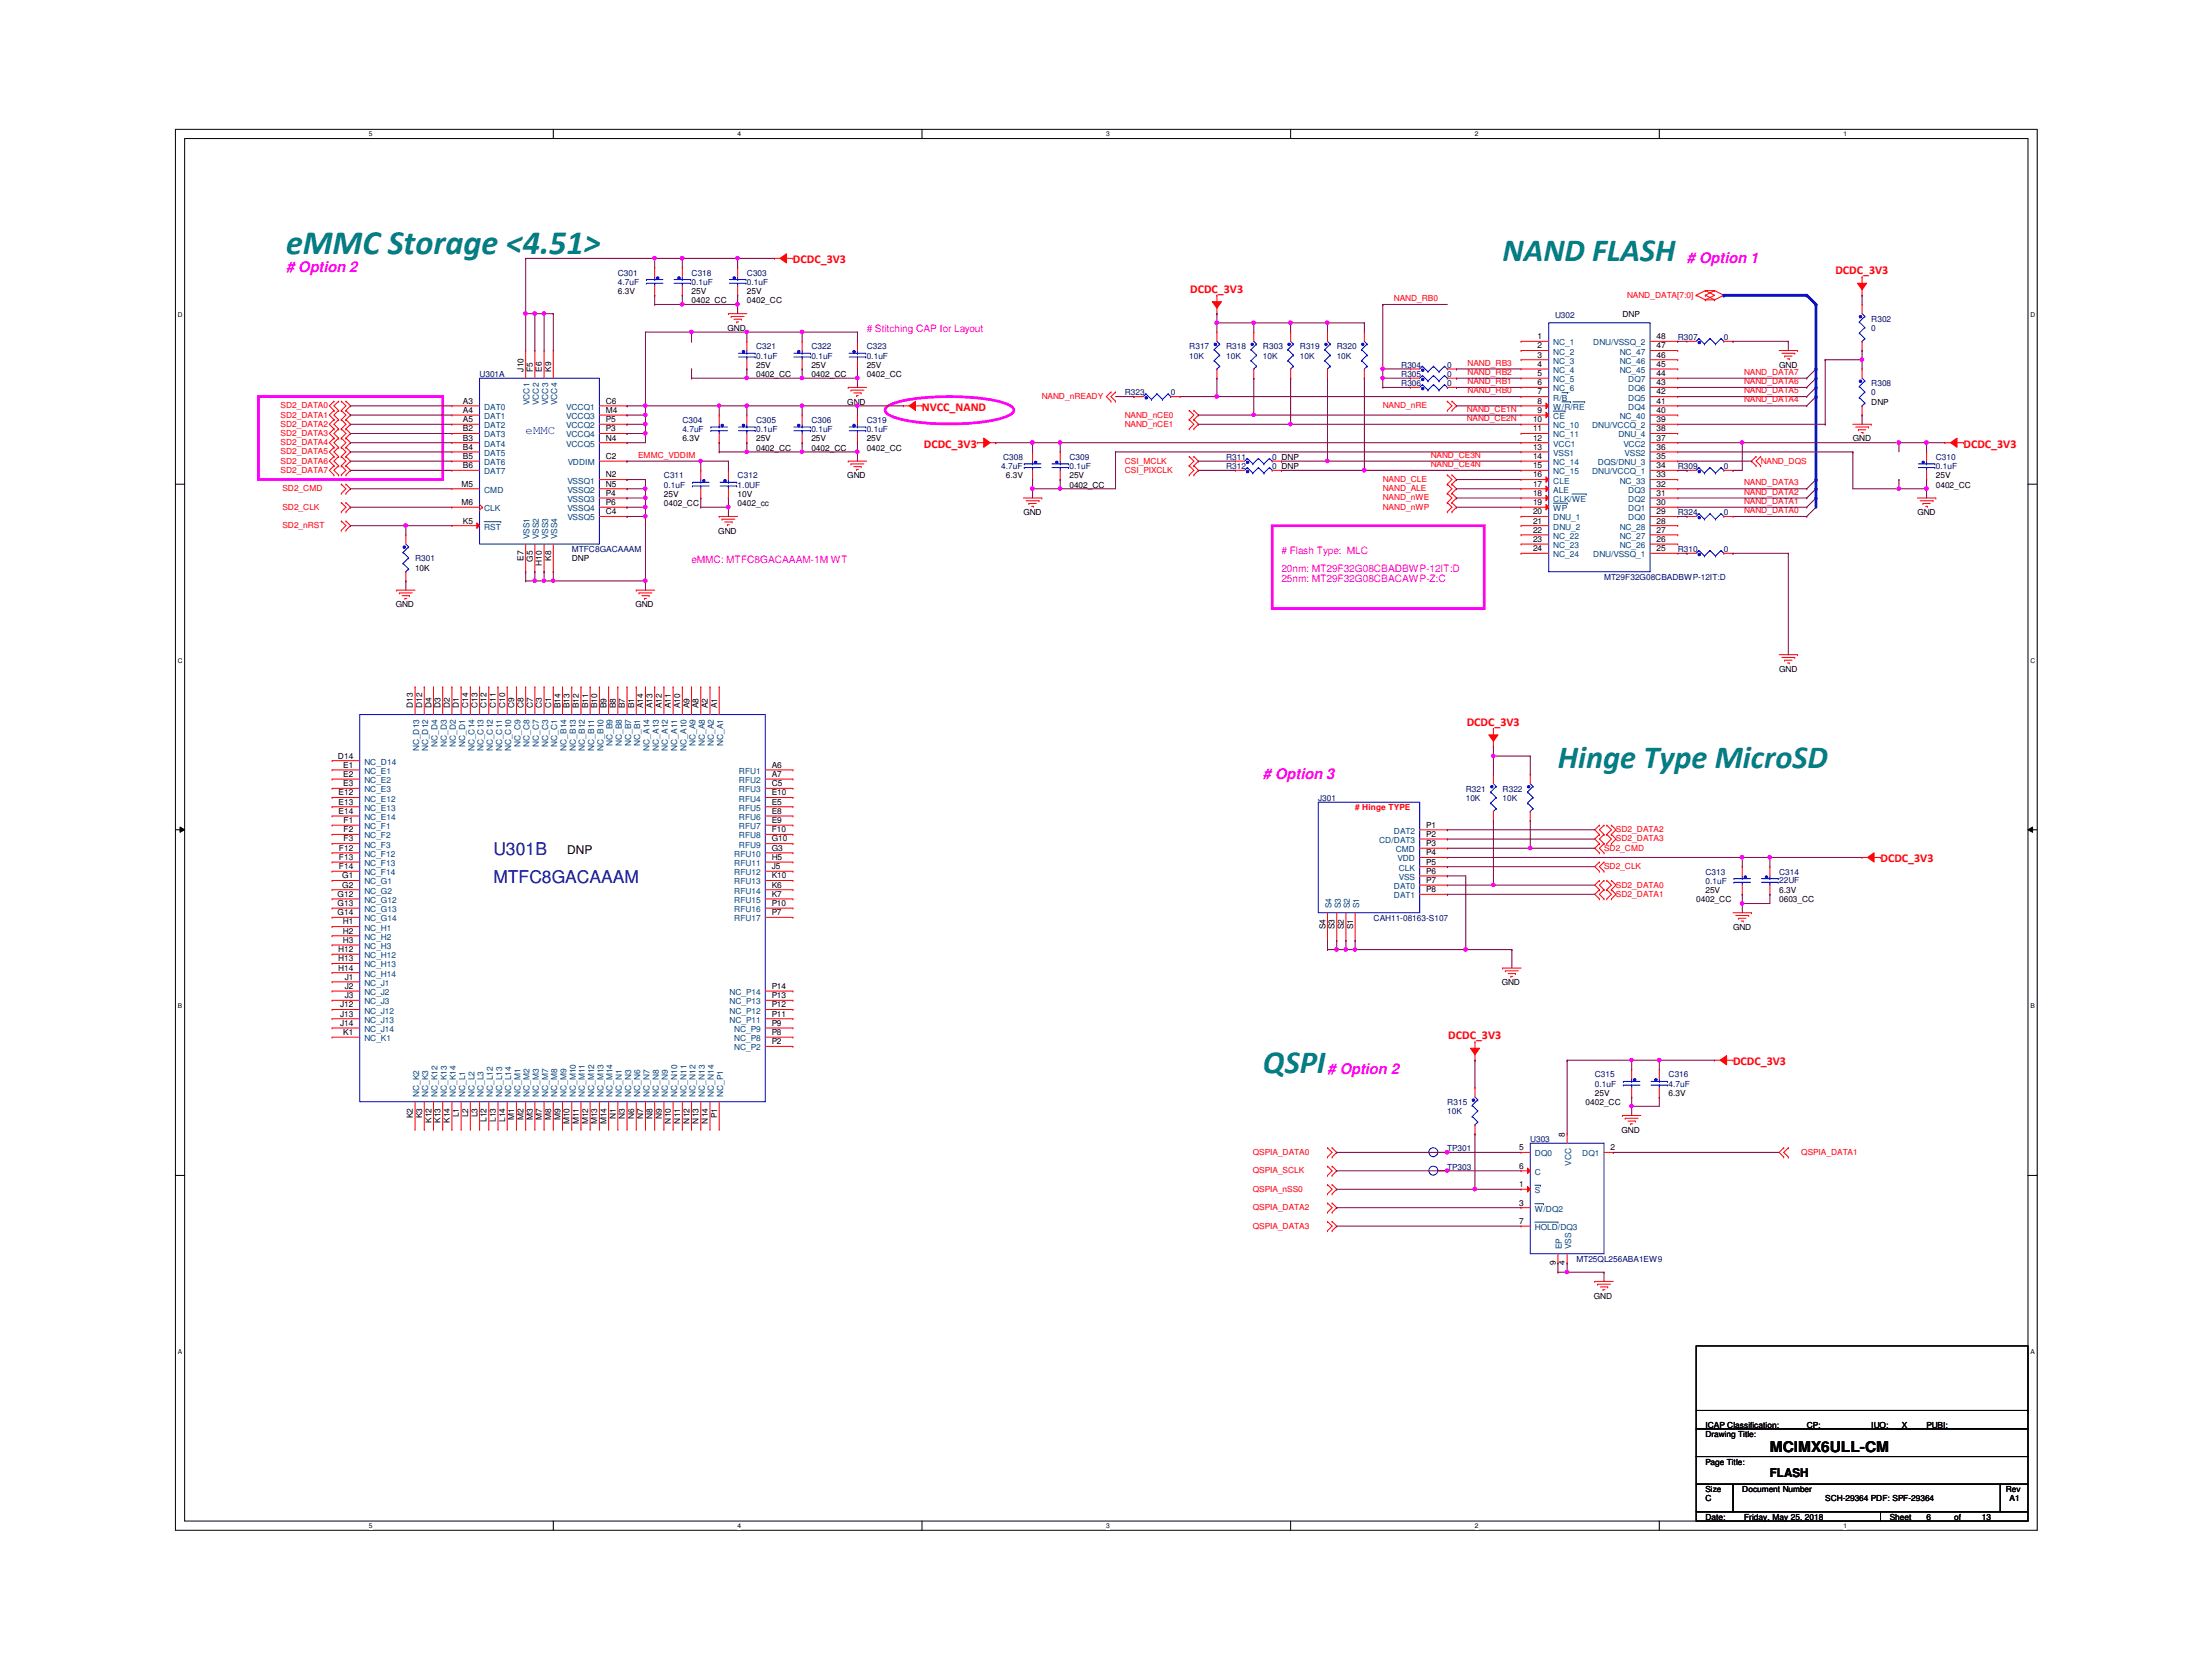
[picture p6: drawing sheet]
<svg xmlns="http://www.w3.org/2000/svg" width="610mm" height="457mm" viewBox="0 0 610 457" stroke-linecap="round" stroke-linejoin="round" font-family="sans-serif">
<defs><g id="words">
<text font-size="9.4" fill="#008080" x="78.8" y="70">eMMC Storage &lt;4.51&gt;</text>
<g font-size="8.9" fill="#008080">
<text x="414.1" y="72.1">NAND FLASH</text>
<text x="429.3" y="211.8">Hinge Type MicroSD</text>
<text x="348.1" y="295.6">QSPI</text>
</g>
<g font-size="4.8" fill="#000080">
<text x="136" y="235.6">U301B</text>
<text x="136" y="243.2">MTFC8GACAAAM</text>
</g>
<g font-size="4.1" fill="#f0f">
<text x="78.8" y="75"># Option 2</text>
<text x="464.9" y="72.5"># Option 1</text>
<text x="348.1" y="214.7"># Option 3</text>
<text x="365.8" y="296"># Option 2</text>
</g>
<text font-size="4.1" x="487.8" y="400.1">MCIMX6ULL-CM</text>
<g font-size="3.3" fill="#f00">
<text x="218.5" y="72.6">DCDC_3V3</text>
<text x="505.8" y="75.6">DCDC_3V3</text>
<text x="328" y="80.7">DCDC_3V3</text>
<text x="254.1" y="113.2">NVCC_NAND</text>
<text x="254.6" y="123.4">DCDC_3V3</text>
<text x="541.1" y="123.4">DCDC_3V3</text>
<text x="404.2" y="200.1">DCDC_3V3</text>
<text x="518.2" y="237.7">DCDC_3V3</text>
<text x="399.1" y="286.4">DCDC_3V3</text>
<text x="477.6" y="293.5">DCDC_3V3</text>
</g>
<text font-size="3.3" fill="#00f" x="144.9" y="119.5">eMMC</text>
<g font-size="3.3">
<text x="156.3" y="235.5">DNP</text>
<text x="487.8" y="407">FLASH</text>
</g>
<g font-size="2.8" fill="#f0f">
<text x="238.8" y="91.6"># Stitching CAP for Layout</text>
<text x="190.6" y="155.1">eMMC: MTFC8GACAAAM-1M WT</text>
<text x="353.1" y="152.6"># Flash Type: MLC</text>
<text x="353.1" y="157.6">20nm: MT29F32G08CBADBWP-12IT:D</text>
<text x="353.1" y="160.5">25nm: MT29F32G08CBACAWP-Z:C</text>
</g>
<g font-size="2.3" fill="#000080">
<text x="170.3" y="75.9">C301</text>
<text x="190.6" y="75.9">C318</text>
<text x="205.8" y="75.9">C303</text>
<text x="170.3" y="78.5">4.7uF</text>
<text x="190.6" y="78.5">0.1uF</text>
<text x="205.8" y="78.5">0.1uF</text>
<text x="428.6" y="87.6">U302</text>
<text x="515.7" y="88.6">R302</text>
<text x="462.4" y="93.7">R307</text>
<text x="475.1" y="93.7">0</text>
<text x="515.7" y="91.2">0</text>
<text x="208.4" y="96.3">C321</text>
<text x="208.4" y="98.8">0.1uF</text>
<text x="223.6" y="96.3">C322</text>
<text x="223.6" y="98.8">0.1uF</text>
<text x="238.8" y="96.3">C323</text>
<text x="238.8" y="98.8">0.1uF</text>
<text x="327.7" y="96.3">R317</text>
<text x="327.7" y="98.8">10K</text>
<text x="337.9" y="96.3">R318</text>
<text x="337.9" y="98.8">10K</text>
<text x="348.1" y="96.3">R303</text>
<text x="348.1" y="98.8">10K</text>
<text x="358.2" y="96.3">R319</text>
<text x="358.2" y="98.8">10K</text>
<text x="368.4" y="96.3">R320</text>
<text x="368.4" y="98.8">10K</text>
<text x="386.2" y="101.3">R304</text>
<text x="398.9" y="101.3">0</text>
<text x="132.2" y="103.9">U301A</text>
<text x="386.2" y="106.4">R306</text>
<text x="386.2" y="103.9">R305</text>
<text x="398.9" y="106.4">0</text>
<text x="398.9" y="103.9">0</text>
<text x="515.7" y="106.4">R308</text>
<text x="310" y="109">R323</text>
<text x="322.7" y="109">0</text>
<text x="515.7" y="109">0</text>
<text x="188" y="116.6">C304</text>
<text x="188" y="119.1">4.7uF</text>
<text x="208.4" y="116.6">C305</text>
<text x="208.4" y="119.1">0.1uF</text>
<text x="223.6" y="116.6">C306</text>
<text x="223.6" y="119.1">0.1uF</text>
<text x="238.8" y="116.6">C319</text>
<text x="238.8" y="119.1">0.1uF</text>
<text x="183" y="131.8">C311</text>
<text x="203.3" y="131.8">C312</text>
<text x="275.9" y="129.3">4.7uF</text>
<text x="276.4" y="126.7">C308</text>
<text x="294.7" y="126.7">C309</text>
<text x="294.7" y="129.3">0.1uF</text>
<text x="337.9" y="129.3">R312</text>
<text x="337.9" y="126.7">R311</text>
<text x="350.6" y="129.3">0 DNP</text>
<text x="350.6" y="126.7">0 DNP</text>
<text x="462.4" y="129.3">R309</text>
<text x="475.1" y="129.3">0</text>
<text x="533.5" y="126.7">C310</text>
<text x="533.5" y="129.3">0.1uF</text>
<text x="183" y="134.4">0.1uF</text>
<text x="203.3" y="134.4">1.0UF</text>
<text x="462.4" y="142">R324</text>
<text x="475.1" y="142">0</text>
<text x="114.4" y="154.7">R301</text>
<text x="157.6" y="152.1">MTFC8GACAAAM</text>
<text x="462.4" y="152.1">R310</text>
<text x="475.1" y="152.1">0</text>
<text x="442" y="159.8">MT29F32G08CBADBWP-12IT:D</text>
<text x="363.3" y="220.7">J301</text>
<text x="403.9" y="218.2">R321</text>
<text x="403.9" y="220.7">10K</text>
<text x="414.1" y="218.2">R322</text>
<text x="414.1" y="220.7">10K</text>
<text x="470" y="241">C313</text>
<text x="470" y="243.6">0.1uF</text>
<text x="490.3" y="241">C314</text>
<text x="490.3" y="243.3">22UF</text>
<text x="378.5" y="253.7">CAH11-08163-S107</text>
<text x="439.5" y="296.9">C315</text>
<text x="439.5" y="299.5">0.1uF</text>
<text x="459.8" y="296.9">C316</text>
<text x="459.8" y="299.5">4.7uF</text>
<text x="398.9" y="304.5">R315</text>
<text x="398.9" y="307.1">10K</text>
<text x="398.9" y="317.2">TP301</text>
<text x="421.7" y="314.7">U303</text>
<text x="398.9" y="322.3">TP303</text>
<text x="434.4" y="347.7">MT25QL256ABA1EW9</text>
</g>
<g font-size="2.3">
<text x="170.3" y="81">6.3V</text>
<text x="190.6" y="83.6">0402_CC</text>
<text x="190.6" y="81">25V</text>
<text x="205.8" y="83.6">0402_CC</text>
<text x="205.8" y="81">25V</text>
<text x="447.1" y="87.4">DNP</text>
<text x="200.5" y="91.2">GND</text>
<text x="423.8" y="93.5">1</text>
<text x="456.5" y="93.5">48</text>
<text x="208.4" y="101.3">25V</text>
<text x="223.6" y="101.3">25V</text>
<text x="238.8" y="101.3">25V</text>
<text x="423.8" y="96">2</text>
<text x="423.8" y="98.6">3</text>
<text x="423.8" y="101.1">4</text>
<text x="456.5" y="101.1">45</text>
<text x="456.5" y="98.6">46</text>
<text x="456.5" y="96">47</text>
<text x="490.3" y="101.3">GND</text>
<text x="144.3" y="102.4" transform="rotate(-90 144.3 102.4)">J10</text>
<text x="146.8" y="102.4" transform="rotate(-90 146.8 102.4)">F5</text>
<text x="149.4" y="102.4" transform="rotate(-90 149.4 102.4)">E6</text>
<text x="151.9" y="102.4" transform="rotate(-90 151.9 102.4)">K9</text>
<text x="208.4" y="103.9">0402_CC</text>
<text x="223.6" y="103.9">0402_CC</text>
<text x="238.8" y="103.9">0402_CC</text>
<text x="423.8" y="103.6">5</text>
<text x="423.8" y="106.2">6</text>
<text x="456.5" y="106.2">43</text>
<text x="456.5" y="103.6">44</text>
<text x="127.6" y="113.8">A4</text>
<text x="127.6" y="111.3">A3</text>
<text x="167" y="111.3">C6</text>
<text x="167" y="113.8">M4</text>
<text x="233.5" y="111.5">GND</text>
<text x="423.8" y="108.7">7</text>
<text x="423.8" y="111.3">8</text>
<text x="423.8" y="113.8">9</text>
<text x="456.5" y="113.8">40</text>
<text x="456.5" y="111.3">41</text>
<text x="456.5" y="108.7">42</text>
<text x="515.7" y="111.5">DNP</text>
<text x="127.6" y="118.9">B2</text>
<text x="127.6" y="116.3">A5</text>
<text x="167" y="116.3">P5</text>
<text x="167" y="118.9">P3</text>
<text x="422.5" y="116.3">10</text>
<text x="422.5" y="118.9">11</text>
<text x="456.5" y="118.9">38</text>
<text x="456.5" y="116.3">39</text>
<text x="127.6" y="124">B4</text>
<text x="127.6" y="121.4">B3</text>
<text x="167" y="121.4">N4</text>
<text x="188" y="121.7">6.3V</text>
<text x="208.4" y="124.2">0402_CC</text>
<text x="208.4" y="121.7">25V</text>
<text x="223.6" y="124.2">0402_CC</text>
<text x="223.6" y="121.7">25V</text>
<text x="238.8" y="124.2">0402_CC</text>
<text x="238.8" y="121.7">25V</text>
<text x="422.5" y="121.4">12</text>
<text x="422.5" y="124">13</text>
<text x="456.5" y="124">36</text>
<text x="456.5" y="121.4">37</text>
<text x="510.6" y="121.7">GND</text>
<text x="127.6" y="129">B6</text>
<text x="127.6" y="126.5">B5</text>
<text x="167" y="126.5">C2</text>
<text x="167" y="131.6">N2</text>
<text x="233.5" y="131.8">GND</text>
<text x="277.2" y="131.8">6.3V</text>
<text x="294.7" y="131.8">25V</text>
<text x="422.5" y="126.5">14</text>
<text x="422.5" y="129">15</text>
<text x="422.5" y="131.6">16</text>
<text x="456.5" y="131.6">33</text>
<text x="456.5" y="129">34</text>
<text x="456.5" y="126.5">35</text>
<text x="533.5" y="131.8">25V</text>
<text x="127.2" y="134.1">M5</text>
<text x="167" y="134.1">N5</text>
<text x="167" y="136.7">P4</text>
<text x="183" y="136.9">25V</text>
<text x="203.3" y="136.9">10V</text>
<text x="294.7" y="134.4">0402_CC</text>
<text x="422.5" y="134.1">17</text>
<text x="422.5" y="136.7">18</text>
<text x="456.5" y="136.7">31</text>
<text x="456.5" y="134.1">32</text>
<text x="533.5" y="134.4">0402_CC</text>
<text x="127.2" y="139.2">M6</text>
<text x="167" y="139.2">P6</text>
<text x="167" y="141.7">C4</text>
<text x="183" y="139.4">0402_CC</text>
<text x="203.3" y="139.4">0402_cc</text>
<text x="282" y="142">GND</text>
<text x="422.5" y="139.2">19</text>
<text x="422.5" y="141.7">20</text>
<text x="456.5" y="141.7">29</text>
<text x="456.5" y="139.2">30</text>
<text x="528.4" y="142">GND</text>
<text x="127.6" y="144.3">K5</text>
<text x="198" y="147.1">GND</text>
<text x="422.5" y="144.3">21</text>
<text x="422.5" y="146.8">22</text>
<text x="422.5" y="149.4">23</text>
<text x="456.5" y="149.4">26</text>
<text x="456.5" y="146.8">27</text>
<text x="456.5" y="144.3">28</text>
<text x="144.3" y="154.5" transform="rotate(-90 144.3 154.5)">E7</text>
<text x="146.8" y="154.8" transform="rotate(-90 146.8 154.8)">G5</text>
<text x="149.4" y="156" transform="rotate(-90 149.4 156)">H10</text>
<text x="151.9" y="154.5" transform="rotate(-90 151.9 154.5)">K8</text>
<text x="157.6" y="154.7">DNP</text>
<text x="422.5" y="151.9">24</text>
<text x="456.5" y="151.9">25</text>
<text x="114.4" y="157.2">10K</text>
<text x="109.1" y="167.4">GND</text>
<text x="175.1" y="167.4">GND</text>
<text x="490.3" y="185.2">GND</text>
<text x="113.8" y="195.2" transform="rotate(-90 113.8 195.2)">D13</text>
<text x="116.3" y="195.2" transform="rotate(-90 116.3 195.2)">D12</text>
<text x="118.9" y="195.2" transform="rotate(-90 118.9 195.2)">D4</text>
<text x="121.4" y="195.2" transform="rotate(-90 121.4 195.2)">D3</text>
<text x="124" y="195.2" transform="rotate(-90 124 195.2)">D2</text>
<text x="126.5" y="195.2" transform="rotate(-90 126.5 195.2)">D1</text>
<text x="129" y="195.2" transform="rotate(-90 129 195.2)">C14</text>
<text x="131.6" y="195.2" transform="rotate(-90 131.6 195.2)">C13</text>
<text x="134.1" y="195.2" transform="rotate(-90 134.1 195.2)">C12</text>
<text x="136.7" y="195.2" transform="rotate(-90 136.7 195.2)">C11</text>
<text x="139.2" y="195.2" transform="rotate(-90 139.2 195.2)">C10</text>
<text x="141.7" y="195.2" transform="rotate(-90 141.7 195.2)">C9</text>
<text x="144.3" y="195.2" transform="rotate(-90 144.3 195.2)">C8</text>
<text x="146.8" y="195.2" transform="rotate(-90 146.8 195.2)">C7</text>
<text x="149.4" y="195.2" transform="rotate(-90 149.4 195.2)">C3</text>
<text x="151.9" y="195.2" transform="rotate(-90 151.9 195.2)">C1</text>
<text x="154.4" y="195.2" transform="rotate(-90 154.4 195.2)">B14</text>
<text x="157" y="195.2" transform="rotate(-90 157 195.2)">B13</text>
<text x="159.5" y="195.2" transform="rotate(-90 159.5 195.2)">B12</text>
<text x="162.1" y="195.2" transform="rotate(-90 162.1 195.2)">B11</text>
<text x="164.6" y="195.2" transform="rotate(-90 164.6 195.2)">B10</text>
<text x="167.1" y="195.2" transform="rotate(-90 167.1 195.2)">B9</text>
<text x="169.7" y="195.2" transform="rotate(-90 169.7 195.2)">B8</text>
<text x="172.2" y="195.2" transform="rotate(-90 172.2 195.2)">B7</text>
<text x="174.8" y="195.2" transform="rotate(-90 174.8 195.2)">B1</text>
<text x="177.3" y="195.2" transform="rotate(-90 177.3 195.2)">A14</text>
<text x="179.8" y="195.2" transform="rotate(-90 179.8 195.2)">A13</text>
<text x="182.4" y="195.2" transform="rotate(-90 182.4 195.2)">A12</text>
<text x="184.9" y="195.2" transform="rotate(-90 184.9 195.2)">A11</text>
<text x="187.5" y="195.2" transform="rotate(-90 187.5 195.2)">A10</text>
<text x="190" y="195.2" transform="rotate(-90 190 195.2)">A9</text>
<text x="192.5" y="195.2" transform="rotate(-90 192.5 195.2)">A8</text>
<text x="195.1" y="195.2" transform="rotate(-90 195.1 195.2)">A2</text>
<text x="197.6" y="195.2" transform="rotate(-90 197.6 195.2)">A1</text>
<text x="93.1" y="209">D14</text>
<text x="94.6" y="211.6">E1</text>
<text x="94.6" y="214.1">E2</text>
<text x="212.7" y="211.6">A6</text>
<text x="212.7" y="214.1">A7</text>
<text x="93.3" y="219.2">E12</text>
<text x="93.3" y="221.7">E13</text>
<text x="94.6" y="216.7">E3</text>
<text x="212.7" y="221.7">E5</text>
<text x="212.7" y="219.2">E10</text>
<text x="212.7" y="216.7">C5</text>
<text x="93.3" y="224.3">E14</text>
<text x="94.7" y="226.8">F1</text>
<text x="212.7" y="224.3">E8</text>
<text x="212.7" y="226.8">E9</text>
<text x="94.7" y="229.4">F2</text>
<text x="94.7" y="231.9">F3</text>
<text x="212.7" y="229.4">F10</text>
<text x="212.7" y="231.9">G10</text>
<text x="393" y="228.1">P1</text>
<text x="393" y="230.6">P2</text>
<text x="393" y="233.2">P3</text>
<text x="93.4" y="234.4">F12</text>
<text x="93.4" y="237">F13</text>
<text x="93.4" y="239.5">F14</text>
<text x="212.7" y="234.4">G3</text>
<text x="212.7" y="239.5">J5</text>
<text x="212.7" y="237">H5</text>
<text x="393" y="235.7">P4</text>
<text x="393" y="238.3">P5</text>
<text x="94.3" y="242.1">G1</text>
<text x="94.3" y="244.6">G2</text>
<text x="212.7" y="242.1">K10</text>
<text x="212.7" y="244.6">K6</text>
<text x="393" y="240.8">P6</text>
<text x="393" y="243.3">P7</text>
<text x="393" y="245.9">P8</text>
<text x="93" y="247.1">G12</text>
<text x="93" y="249.7">G13</text>
<text x="212.7" y="247.1">K7</text>
<text x="212.7" y="249.7">P10</text>
<text x="467.4" y="248.7">0402_CC</text>
<text x="470" y="246.1">25V</text>
<text x="490.3" y="246.1">6.3V</text>
<text x="490.3" y="248.7">0603_CC</text>
<text x="93" y="252.2">G14</text>
<text x="94.5" y="254.8">H1</text>
<text x="94.5" y="257.3">H2</text>
<text x="212.7" y="252.2">P7</text>
<text x="365.3" y="256.1" transform="rotate(-90 365.3 256.1)">S4</text>
<text x="367.8" y="256.1" transform="rotate(-90 367.8 256.1)">S3</text>
<text x="370.3" y="256.1" transform="rotate(-90 370.3 256.1)">S2</text>
<text x="372.9" y="256.1" transform="rotate(-90 372.9 256.1)">S1</text>
<text x="477.6" y="256.3">GND</text>
<text x="93.2" y="262.4">H12</text>
<text x="94.5" y="259.8">H3</text>
<text x="93.2" y="264.9">H13</text>
<text x="93.2" y="267.5">H14</text>
<text x="95" y="270">J1</text>
<text x="95" y="272.5">J2</text>
<text x="95" y="275.1">J3</text>
<text x="212.7" y="272.5">P14</text>
<text x="212.7" y="275.1">P13</text>
<text x="413.9" y="271.5">GND</text>
<text x="93.7" y="277.6">J12</text>
<text x="93.7" y="280.2">J13</text>
<text x="212.7" y="277.6">P12</text>
<text x="212.7" y="280.2">P11</text>
<text x="93.7" y="282.7">J14</text>
<text x="94.6" y="285.2">K1</text>
<text x="212.7" y="282.7">P9</text>
<text x="212.7" y="285.2">P8</text>
<text x="212.7" y="287.8">P2</text>
<text x="437" y="304.5">0402_CC</text>
<text x="439.5" y="302">25V</text>
<text x="459.8" y="302">6.3V</text>
<text x="113.8" y="308.2" transform="rotate(-90 113.8 308.2)">K2</text>
<text x="116.3" y="308.2" transform="rotate(-90 116.3 308.2)">K3</text>
<text x="118.9" y="309.5" transform="rotate(-90 118.9 309.5)">K12</text>
<text x="121.4" y="309.5" transform="rotate(-90 121.4 309.5)">K13</text>
<text x="124" y="309.5" transform="rotate(-90 124 309.5)">K14</text>
<text x="126.5" y="307.9" transform="rotate(-90 126.5 307.9)">L1</text>
<text x="129" y="307.9" transform="rotate(-90 129 307.9)">L2</text>
<text x="131.6" y="307.9" transform="rotate(-90 131.6 307.9)">L3</text>
<text x="134.1" y="309.2" transform="rotate(-90 134.1 309.2)">L12</text>
<text x="136.7" y="309.2" transform="rotate(-90 136.7 309.2)">L13</text>
<text x="139.2" y="309.2" transform="rotate(-90 139.2 309.2)">L14</text>
<text x="141.7" y="308.6" transform="rotate(-90 141.7 308.6)">M1</text>
<text x="144.3" y="308.6" transform="rotate(-90 144.3 308.6)">M2</text>
<text x="146.8" y="308.6" transform="rotate(-90 146.8 308.6)">M3</text>
<text x="149.4" y="308.6" transform="rotate(-90 149.4 308.6)">M7</text>
<text x="151.9" y="308.6" transform="rotate(-90 151.9 308.6)">M8</text>
<text x="154.4" y="308.6" transform="rotate(-90 154.4 308.6)">M9</text>
<text x="157" y="309.9" transform="rotate(-90 157 309.9)">M10</text>
<text x="159.5" y="309.9" transform="rotate(-90 159.5 309.9)">M11</text>
<text x="162.1" y="309.9" transform="rotate(-90 162.1 309.9)">M12</text>
<text x="164.6" y="309.9" transform="rotate(-90 164.6 309.9)">M13</text>
<text x="167.1" y="309.9" transform="rotate(-90 167.1 309.9)">M14</text>
<text x="169.7" y="308.4" transform="rotate(-90 169.7 308.4)">N1</text>
<text x="172.2" y="308.4" transform="rotate(-90 172.2 308.4)">N3</text>
<text x="174.8" y="308.4" transform="rotate(-90 174.8 308.4)">N6</text>
<text x="177.3" y="308.4" transform="rotate(-90 177.3 308.4)">N7</text>
<text x="179.8" y="308.4" transform="rotate(-90 179.8 308.4)">N8</text>
<text x="182.4" y="308.4" transform="rotate(-90 182.4 308.4)">N9</text>
<text x="184.9" y="309.6" transform="rotate(-90 184.9 309.6)">N10</text>
<text x="187.5" y="309.6" transform="rotate(-90 187.5 309.6)">N11</text>
<text x="190" y="309.6" transform="rotate(-90 190 309.6)">N12</text>
<text x="192.5" y="309.6" transform="rotate(-90 192.5 309.6)">N13</text>
<text x="195.1" y="309.6" transform="rotate(-90 195.1 309.6)">N14</text>
<text x="197.6" y="308.2" transform="rotate(-90 197.6 308.2)">P1</text>
<text x="418.7" y="317">5</text>
<text x="431.3" y="313.3" transform="rotate(-90 431.3 313.3)">8</text>
<text x="443.8" y="317">2</text>
<text x="446.9" y="312.2">GND</text>
<text x="418.7" y="322.1">6</text>
<text x="418.7" y="327.2">1</text>
<text x="418.7" y="332.2">3</text>
<text x="418.7" y="337.3">7</text>
<text x="428.8" y="348.6" transform="rotate(-90 428.8 348.6)">9</text>
<text x="431.3" y="348.6" transform="rotate(-90 431.3 348.6)">4</text>
<text x="439.3" y="357.9">GND</text>
<text x="470" y="396">Drawing Title:</text>
<text x="470" y="393.4">ICAP Classification:</text>
<text x="497.9" y="393.4">CP:</text>
<text x="503.5" y="393.2">___</text>
<text x="515.7" y="393.4">IUO:</text>
<text x="522.8" y="393.4">_X_</text>
<text x="530.9" y="393.4">PUBI: ___</text>
<text x="470" y="403.6">Page Title:</text>
<text x="470" y="411.2">Size</text>
<text x="470" y="413.8">C</text>
<text x="480.1" y="411.2">Document Number</text>
<text x="503" y="413.8">SCH-29364 PDF: SPF-29364</text>
<text x="552.8" y="411.2">Rev</text>
<text x="553.8" y="413.8">A1</text>
<text x="470" y="418.8">Date:</text>
<text x="480.7" y="418.8">Friday, May 25, 2018</text>
<text x="520.8" y="418.8">Sheet</text>
<text x="530.9" y="418.8">6</text>
<text x="538.6" y="418.8">of</text>
<text x="546.2" y="418.8">13</text>
</g>
<g font-size="2.3" fill="#f00">
<text x="384.1" y="83">NAND_RB0</text>
<text x="448.4" y="82">NAND_DATA[7:0]</text>
<text x="404.5" y="100.8">NAND_RB3</text>
<text x="404.5" y="105.8">NAND_RB1</text>
<text x="404.5" y="103.3">NAND_RB2</text>
<text x="480.7" y="103.3">NAND_DATA7</text>
<text x="480.7" y="105.8">NAND_DATA6</text>
<text x="77.3" y="112.5">SD2_DATA0</text>
<text x="287.1" y="110">NAND_nREADY</text>
<text x="381.1" y="112.5">NAND_nRE</text>
<text x="404.2" y="113.5">NAND_CE1N</text>
<text x="404.5" y="108.4">NAND_RB0</text>
<text x="480.7" y="108.4">NAND_DATA5</text>
<text x="480.7" y="110.9">NAND_DATA4</text>
<text x="77.3" y="115.1">SD2_DATA1</text>
<text x="77.3" y="117.6">SD2_DATA2</text>
<text x="310" y="115.1">NAND_nCE0</text>
<text x="310" y="117.6">NAND_nCE1</text>
<text x="404.2" y="116">NAND_CE2N</text>
<text x="77.3" y="120.1">SD2_DATA3</text>
<text x="77.3" y="122.7">SD2_DATA4</text>
<text x="77.3" y="125.2">SD2_DATA5</text>
<text x="77.3" y="127.8">SD2_DATA6</text>
<text x="77.3" y="130.3">SD2_DATA7</text>
<text x="175.9" y="126.2">EMMC_VDDIM</text>
<text x="310" y="127.8">CSI_MCLK</text>
<text x="310" y="130.3">CSI_PIXCLK</text>
<text x="394.3" y="126.2">NAND_CE3N</text>
<text x="394.3" y="128.7">NAND_CE4N</text>
<text x="485.2" y="127.8">NAND_DQS</text>
<text x="77.8" y="135.4">SD2_CMD</text>
<text x="381.1" y="137.9">NAND_nWE</text>
<text x="381.1" y="135.4">NAND_ALE</text>
<text x="381.1" y="132.8">NAND_CLE</text>
<text x="480.7" y="133.8">NAND_DATA3</text>
<text x="480.7" y="136.3">NAND_DATA2</text>
<text x="77.8" y="140.5">SD2_CLK</text>
<text x="381.1" y="140.5">NAND_nWP</text>
<text x="480.7" y="141.4">NAND_DATA0</text>
<text x="480.7" y="138.9">NAND_DATA1</text>
<text x="77.8" y="145.5">SD2_nRST</text>
<text x="373.5" y="223.2"># Hinge TYPE</text>
<text x="445.3" y="229.4">SD2_DATA2</text>
<text x="445.3" y="231.9">SD2_DATA3</text>
<text x="442" y="234.4">SD2_CMD</text>
<text x="442" y="239.5">SD2_CLK</text>
<text x="445.3" y="244.6">SD2_DATA0</text>
<text x="445.3" y="247.1">SD2_DATA1</text>
<text x="345.3" y="318.3">QSPIA_DATA0</text>
<text x="345.3" y="323.3">QSPIA_SCLK</text>
<text x="496.4" y="318.3">QSPIA_DATA1</text>
<text x="345.3" y="328.4">QSPIA_nSS0</text>
<text x="345.3" y="333.5">QSPIA_DATA2</text>
<text x="345.3" y="338.6">QSPIA_DATA3</text>
</g>
<g font-size="2.3" fill="#004080">
<text x="428.1" y="95.2">NC_1</text>
<text x="439.1" y="95.2">DNU/VSSQ_2</text>
<text x="428.1" y="97.7">NC_2</text>
<text x="428.1" y="100.2">NC_3</text>
<text x="446.4" y="100.2">NC_46</text>
<text x="446.4" y="97.7">NC_47</text>
<text x="428.1" y="102.8">NC_4</text>
<text x="428.1" y="105.3">NC_5</text>
<text x="428.1" y="107.9">NC_6</text>
<text x="446.4" y="102.8">NC_45</text>
<text x="448.7" y="107.9">DQ6</text>
<text x="448.7" y="105.3">DQ7</text>
<text x="133.4" y="112.9">DAT0</text>
<text x="146" y="111.7" transform="rotate(-90 146 111.7)">VCC1</text>
<text x="148.5" y="111.7" transform="rotate(-90 148.5 111.7)">VCC2</text>
<text x="151" y="111.7" transform="rotate(-90 151 111.7)">VCC3</text>
<text x="153.6" y="111.7" transform="rotate(-90 153.6 111.7)">VCC4</text>
<text x="156" y="112.9">VCCQ1</text>
<text x="428.1" y="110.4">R/B</text>
<text x="428.1" y="112.9">W/R/RE</text>
<text x="448.7" y="112.9">DQ4</text>
<text x="448.7" y="110.4">DQ5</text>
<text x="133.4" y="118">DAT2</text>
<text x="133.4" y="115.5">DAT1</text>
<text x="156" y="118">VCCQ2</text>
<text x="156" y="115.5">VCCQ3</text>
<text x="428.1" y="115.5">CE</text>
<text x="428.1" y="118">NC_10</text>
<text x="438.7" y="118">DNU/VCCQ_2</text>
<text x="446.4" y="115.5">NC_40</text>
<text x="133.4" y="125.6">DAT5</text>
<text x="133.4" y="123.1">DAT4</text>
<text x="133.4" y="120.6">DAT3</text>
<text x="156" y="120.6">VCCQ4</text>
<text x="156" y="123.1">VCCQ5</text>
<text x="428.1" y="120.6">NC_11</text>
<text x="428.1" y="123.1">VCC1</text>
<text x="428.1" y="125.6">VSS1</text>
<text x="446" y="120.6">DNU_4</text>
<text x="447.4" y="123.1">VCC2</text>
<text x="447.7" y="125.6">VSS2</text>
<text x="133.4" y="130.7">DAT7</text>
<text x="133.4" y="128.2">DAT6</text>
<text x="156.5" y="128.2">VDDIM</text>
<text x="428.1" y="128.2">NC_14</text>
<text x="428.1" y="130.7">NC_15</text>
<text x="438.7" y="130.7">DNU/VCCQ_1</text>
<text x="440.4" y="128.2">DQS/DNU_3</text>
<text x="133.4" y="135.8">CMD</text>
<text x="156.4" y="133.3">VSSQ1</text>
<text x="156.4" y="135.8">VSSQ2</text>
<text x="428.1" y="133.3">CLE</text>
<text x="428.1" y="135.8">ALE</text>
<text x="446.4" y="133.3">NC_33</text>
<text x="448.7" y="135.8">DQ3</text>
<text x="133.4" y="140.9">CLK</text>
<text x="156.4" y="138.3">VSSQ3</text>
<text x="156.4" y="140.9">VSSQ4</text>
<text x="156.4" y="143.4">VSSQ5</text>
<text x="428.1" y="138.3">CLK/WE</text>
<text x="428.1" y="140.9">WP</text>
<text x="428.1" y="143.4">DNU_1</text>
<text x="448.7" y="143.4">DQ0</text>
<text x="448.7" y="140.9">DQ1</text>
<text x="448.7" y="138.3">DQ2</text>
<text x="133.4" y="146">RST</text>
<text x="146" y="148.7" transform="rotate(-90 146 148.7)">VSS1</text>
<text x="148.5" y="148.7" transform="rotate(-90 148.5 148.7)">VSS2</text>
<text x="151" y="148.7" transform="rotate(-90 151 148.7)">VSS3</text>
<text x="153.6" y="148.7" transform="rotate(-90 153.6 148.7)">VSS4</text>
<text x="428.1" y="146">DNU_2</text>
<text x="428.1" y="148.5">NC_22</text>
<text x="446.4" y="148.5">NC_27</text>
<text x="446.4" y="146">NC_28</text>
<text x="428.1" y="151">NC_23</text>
<text x="428.1" y="153.6">NC_24</text>
<text x="439.1" y="153.6">DNU/VSSQ_1</text>
<text x="446.4" y="151">NC_26</text>
<text x="115.5" y="207.1" transform="rotate(-90 115.5 207.1)">NC_D13</text>
<text x="118" y="207.1" transform="rotate(-90 118 207.1)">NC_D12</text>
<text x="120.6" y="205.8" transform="rotate(-90 120.6 205.8)">NC_D4</text>
<text x="123.1" y="205.8" transform="rotate(-90 123.1 205.8)">NC_D3</text>
<text x="125.6" y="205.8" transform="rotate(-90 125.6 205.8)">NC_D2</text>
<text x="128.2" y="205.8" transform="rotate(-90 128.2 205.8)">NC_D1</text>
<text x="130.7" y="207.1" transform="rotate(-90 130.7 207.1)">NC_C14</text>
<text x="133.3" y="207.1" transform="rotate(-90 133.3 207.1)">NC_C13</text>
<text x="135.8" y="207.1" transform="rotate(-90 135.8 207.1)">NC_C12</text>
<text x="138.3" y="207.1" transform="rotate(-90 138.3 207.1)">NC_C11</text>
<text x="140.9" y="207.1" transform="rotate(-90 140.9 207.1)">NC_C10</text>
<text x="143.4" y="205.8" transform="rotate(-90 143.4 205.8)">NC_C9</text>
<text x="146" y="205.8" transform="rotate(-90 146 205.8)">NC_C8</text>
<text x="148.5" y="205.8" transform="rotate(-90 148.5 205.8)">NC_C7</text>
<text x="151" y="205.8" transform="rotate(-90 151 205.8)">NC_C3</text>
<text x="153.6" y="205.8" transform="rotate(-90 153.6 205.8)">NC_C1</text>
<text x="156.1" y="206.9" transform="rotate(-90 156.1 206.9)">NC_B14</text>
<text x="158.7" y="206.9" transform="rotate(-90 158.7 206.9)">NC_B13</text>
<text x="161.2" y="206.9" transform="rotate(-90 161.2 206.9)">NC_B12</text>
<text x="163.7" y="206.9" transform="rotate(-90 163.7 206.9)">NC_B11</text>
<text x="166.3" y="206.9" transform="rotate(-90 166.3 206.9)">NC_B10</text>
<text x="168.8" y="205.7" transform="rotate(-90 168.8 205.7)">NC_B9</text>
<text x="171.4" y="205.7" transform="rotate(-90 171.4 205.7)">NC_B8</text>
<text x="173.9" y="205.7" transform="rotate(-90 173.9 205.7)">NC_B7</text>
<text x="176.4" y="205.7" transform="rotate(-90 176.4 205.7)">NC_B1</text>
<text x="179" y="206.9" transform="rotate(-90 179 206.9)">NC_A14</text>
<text x="181.5" y="206.9" transform="rotate(-90 181.5 206.9)">NC_A13</text>
<text x="184.1" y="206.9" transform="rotate(-90 184.1 206.9)">NC_A12</text>
<text x="186.6" y="206.9" transform="rotate(-90 186.6 206.9)">NC_A11</text>
<text x="189.1" y="206.9" transform="rotate(-90 189.1 206.9)">NC_A10</text>
<text x="191.7" y="205.7" transform="rotate(-90 191.7 205.7)">NC_A9</text>
<text x="194.2" y="205.7" transform="rotate(-90 194.2 205.7)">NC_A8</text>
<text x="196.8" y="205.7" transform="rotate(-90 196.8 205.7)">NC_A2</text>
<text x="199.3" y="205.7" transform="rotate(-90 199.3 205.7)">NC_A1</text>
<text x="100.4" y="210.7">NC_D14</text>
<text x="100.4" y="213.3">NC_E1</text>
<text x="100.4" y="215.8">NC_E2</text>
<text x="203.6" y="213.3">RFU1</text>
<text x="203.6" y="215.8">RFU2</text>
<text x="100.4" y="218.4">NC_E3</text>
<text x="100.4" y="220.9">NC_E12</text>
<text x="203.6" y="220.9">RFU4</text>
<text x="203.6" y="218.4">RFU3</text>
<text x="100.4" y="223.4">NC_E13</text>
<text x="100.4" y="226">NC_E14</text>
<text x="203.6" y="223.4">RFU5</text>
<text x="203.6" y="226">RFU6</text>
<text x="100.4" y="228.5">NC_F1</text>
<text x="100.4" y="231.1">NC_F2</text>
<text x="100.4" y="233.6">NC_F3</text>
<text x="203.6" y="228.5">RFU7</text>
<text x="203.6" y="231.1">RFU8</text>
<text x="203.6" y="233.6">RFU9</text>
<text x="380.1" y="232.3">CD/DAT3</text>
<text x="384.1" y="229.8">DAT2</text>
<text x="100.4" y="236.1">NC_F12</text>
<text x="100.4" y="238.7">NC_F13</text>
<text x="202.4" y="236.1">RFU10</text>
<text x="202.4" y="238.7">RFU11</text>
<text x="384.6" y="234.9">CMD</text>
<text x="385.1" y="237.4">VDD</text>
<text x="385.5" y="239.9">CLK</text>
<text x="100.4" y="241.2">NC_F14</text>
<text x="100.4" y="243.8">NC_G1</text>
<text x="202.4" y="243.8">RFU13</text>
<text x="202.4" y="241.2">RFU12</text>
<text x="384.1" y="245">DAT0</text>
<text x="385.5" y="242.5">VSS</text>
<text x="100.4" y="246.3">NC_G2</text>
<text x="100.4" y="248.8">NC_G12</text>
<text x="100.4" y="251.4">NC_G13</text>
<text x="202.4" y="248.8">RFU15</text>
<text x="202.4" y="246.3">RFU14</text>
<text x="202.4" y="251.4">RFU16</text>
<text x="366.9" y="250.3" transform="rotate(-90 366.9 250.3)">S4</text>
<text x="369.5" y="250.3" transform="rotate(-90 369.5 250.3)">S3</text>
<text x="372" y="250.3" transform="rotate(-90 372 250.3)">S2</text>
<text x="374.6" y="250.3" transform="rotate(-90 374.6 250.3)">S1</text>
<text x="384.1" y="247.6">DAT1</text>
<text x="100.4" y="253.9">NC_G14</text>
<text x="100.4" y="256.5">NC_H1</text>
<text x="202.4" y="253.9">RFU17</text>
<text x="100.4" y="259">NC_H2</text>
<text x="100.4" y="261.5">NC_H3</text>
<text x="100.4" y="264.1">NC_H12</text>
<text x="100.4" y="266.6">NC_H13</text>
<text x="100.4" y="269.2">NC_H14</text>
<text x="100.4" y="271.7">NC_J1</text>
<text x="100.4" y="274.2">NC_J2</text>
<text x="201.1" y="274.2">NC_P14</text>
<text x="100.4" y="276.8">NC_J3</text>
<text x="100.4" y="279.3">NC_J12</text>
<text x="100.4" y="281.9">NC_J13</text>
<text x="201.1" y="276.8">NC_P13</text>
<text x="201.1" y="279.3">NC_P12</text>
<text x="201.1" y="281.9">NC_P11</text>
<text x="100.4" y="284.4">NC_J14</text>
<text x="100.4" y="286.9">NC_K1</text>
<text x="202.4" y="284.4">NC_P9</text>
<text x="202.4" y="286.9">NC_P8</text>
<text x="202.4" y="289.5">NC_P2</text>
<text x="115.5" y="302.3" transform="rotate(-90 115.5 302.3)">NC_K2</text>
<text x="118" y="302.3" transform="rotate(-90 118 302.3)">NC_K3</text>
<text x="120.6" y="302.3" transform="rotate(-90 120.6 302.3)">NC_K12</text>
<text x="123.1" y="302.3" transform="rotate(-90 123.1 302.3)">NC_K13</text>
<text x="125.6" y="302.3" transform="rotate(-90 125.6 302.3)">NC_K14</text>
<text x="128.2" y="302.3" transform="rotate(-90 128.2 302.3)">NC_L1</text>
<text x="130.7" y="302.3" transform="rotate(-90 130.7 302.3)">NC_L2</text>
<text x="133.3" y="302.3" transform="rotate(-90 133.3 302.3)">NC_L3</text>
<text x="135.8" y="302.3" transform="rotate(-90 135.8 302.3)">NC_L12</text>
<text x="138.3" y="302.3" transform="rotate(-90 138.3 302.3)">NC_L13</text>
<text x="140.9" y="302.3" transform="rotate(-90 140.9 302.3)">NC_L14</text>
<text x="143.4" y="302.3" transform="rotate(-90 143.4 302.3)">NC_M1</text>
<text x="146" y="302.3" transform="rotate(-90 146 302.3)">NC_M2</text>
<text x="148.5" y="302.3" transform="rotate(-90 148.5 302.3)">NC_M3</text>
<text x="151" y="302.3" transform="rotate(-90 151 302.3)">NC_M7</text>
<text x="153.6" y="302.3" transform="rotate(-90 153.6 302.3)">NC_M8</text>
<text x="156.1" y="302.3" transform="rotate(-90 156.1 302.3)">NC_M9</text>
<text x="158.7" y="302.3" transform="rotate(-90 158.7 302.3)">NC_M10</text>
<text x="161.2" y="302.3" transform="rotate(-90 161.2 302.3)">NC_M11</text>
<text x="163.7" y="302.3" transform="rotate(-90 163.7 302.3)">NC_M12</text>
<text x="166.3" y="302.3" transform="rotate(-90 166.3 302.3)">NC_M13</text>
<text x="168.8" y="302.3" transform="rotate(-90 168.8 302.3)">NC_M14</text>
<text x="171.4" y="302.3" transform="rotate(-90 171.4 302.3)">NC_N1</text>
<text x="173.9" y="302.3" transform="rotate(-90 173.9 302.3)">NC_N3</text>
<text x="176.4" y="302.3" transform="rotate(-90 176.4 302.3)">NC_N6</text>
<text x="179" y="302.3" transform="rotate(-90 179 302.3)">NC_N7</text>
<text x="181.5" y="302.3" transform="rotate(-90 181.5 302.3)">NC_N8</text>
<text x="184.1" y="302.3" transform="rotate(-90 184.1 302.3)">NC_N9</text>
<text x="186.6" y="302.3" transform="rotate(-90 186.6 302.3)">NC_N10</text>
<text x="189.1" y="302.3" transform="rotate(-90 189.1 302.3)">NC_N11</text>
<text x="191.7" y="302.3" transform="rotate(-90 191.7 302.3)">NC_N12</text>
<text x="194.2" y="302.3" transform="rotate(-90 194.2 302.3)">NC_N13</text>
<text x="196.8" y="302.3" transform="rotate(-90 196.8 302.3)">NC_N14</text>
<text x="199.3" y="302.3" transform="rotate(-90 199.3 302.3)">NC_P1</text>
<text x="423" y="318.7">DQ0</text>
<text x="423" y="323.8">C</text>
<text x="433" y="321.2" transform="rotate(-90 433 321.2)">VCC</text>
<text x="436" y="318.7">DQ1</text>
<text x="423" y="328.8">S</text>
<text x="423" y="333.9">W/DQ2</text>
<text x="423" y="339">HOLD/DQ3</text>
<text x="430.4" y="344.3" transform="rotate(-90 430.4 344.3)">EP</text>
<text x="433" y="344.3" transform="rotate(-90 433 344.3)">VSS</text>
</g>
<g font-size="1.8">
<text x="101.7" y="37.5">5</text>
<text x="203.3" y="37.5">4</text>
<text x="304.9" y="37.5">3</text>
<text x="406.5" y="37.5">2</text>
<text x="508.1" y="37.5">1</text>
<text x="49" y="87.4">D</text>
<text x="559.6" y="87.4">D</text>
<text x="49" y="182.6">C</text>
<text x="559.6" y="182.6">C</text>
<text x="49" y="277.9">B</text>
<text x="559.6" y="277.9">B</text>
<text x="49" y="373.1">A</text>
<text x="559.6" y="373.1">A</text>
<text x="101.7" y="421">5</text>
<text x="203.3" y="421">4</text>
<text x="304.9" y="421">3</text>
<text x="406.5" y="421">2</text>
<text x="508.1" y="421">1</text>
</g>
</g></defs>
<path d="M48.3 35.6h513.1v386.1h-513.1zM50.9 38.2h508v381h-508z" fill="none" stroke="#000" stroke-width=".28"/>
<g fill="#fff">
<path d="M101.7 35.9h1v2h-1z"/>
<path d="M101.7 419.4h1v2.1h-1z"/>
</g>
<path d="M152.5 35.6v2.6M152.5 419.2v2.5" fill="none" stroke="#000" stroke-width=".28"/>
<g fill="#fff">
<path d="M203.3 35.9h1v2h-1z"/>
<path d="M203.3 419.4h1v2.1h-1z"/>
</g>
<path d="M254.1 35.6v2.6M254.1 419.2v2.5" fill="none" stroke="#000" stroke-width=".28"/>
<g fill="#fff">
<path d="M304.9 35.9h1v2h-1z"/>
<path d="M304.9 419.4h1v2.1h-1z"/>
</g>
<path d="M355.7 35.6v2.6M355.7 419.2v2.5" fill="none" stroke="#000" stroke-width=".28"/>
<g fill="#fff">
<path d="M406.5 35.9h1v2h-1z"/>
<path d="M406.5 419.4h1v2.1h-1z"/>
</g>
<path d="M457.3 35.6v2.6M457.3 419.2v2.5" fill="none" stroke="#000" stroke-width=".28"/>
<g fill="#fff">
<path d="M508.1 35.9h1v2h-1z"/>
<path d="M508.1 419.4h1v2.1h-1z"/>
<path d="M49 85.8h1.3v2h-1.3z"/>
<path d="M559.6 85.8h1.2v2h-1.2z"/>
<path d="M49 181h1.3v2h-1.3z"/>
<path d="M559.6 181h1.2v2h-1.2z"/>
</g>
<path d="M48.3 133.4h2.6M558.9 133.4h2.5" fill="none" stroke="#000" stroke-width=".28"/>
<g fill="#fff">
<path d="M49 276.3h1.2v2h-1.2z"/>
<path d="M559.6 276.3h1.1v2h-1.1z"/>
</g>
<path d="M48.3 228.7h2.6M49.6 227.9l1.3 .8-1.3 .7zM558.9 228.7l1.3-.8v1.5zM558.9 228.7h2.5" fill="none" stroke="#000" stroke-width=".28"/>
<path d="M49.6 227.9l1.3 .8-1.3 .7zM558.9 228.7l1.3-.8v1.5z" fill="#000"/>
<g fill="#fff">
<path d="M49 371.5h1.1v2h-1.1z"/>
<path d="M559.6 371.5h1.1v2h-1.1z"/>
</g>
<path d="M48.3 323.9h2.6M558.9 323.9h2.5" fill="none" stroke="#000" stroke-width=".28"/>
<path d="M71.2 109.3h50.8v22.9h-50.8zM244.4 112.2a20.1 20.1 0 0 1 9.4-2.5 68 68 0 0 1 22.8 1.3 3.7 3.7 0 0 1 2.8 2 2.41 2.41 0 0 1-1.8 1.7 55.8 55.8 0 0 1-22 1.9 28.5 28.5 0 0 1-10.6-2.3 1.27 1.27 0 0 1-.6-2.1zM350.6 144.9h58.4v22.8h-58.4z" fill="none" stroke="#f0f" stroke-width=".76"/>
<path d="M513.2 236.3h.1M513.2 236.3h1.7M477.6 251.5h5.1M478.4 252.3h3.5M479.1 253.1h.1M479.1 253.1h2.1M479.9 253.8h.5M480.4 253.8h.1M481.9 252.3h.1M482.7 251.5h.1" fill="none" stroke="#f00" stroke-width=".28"/>
<path d="M514.7 236.3l1.8-1.3v2.6z" fill-rule="evenodd" fill="#f00"/>
<g fill="none" stroke="#f00" stroke-width=".28">
<path d="M272.6 122h1.8M274.4 122h.1M282 137.2h5.1M282.8 138h3.5M283.5 138.8h.1M283.5 138.8h2.1M284.3 139.5h.5M284.8 139.5h.1M286.3 138h.1M287.1 137.2h.1M528.4 137.2h5.1M529.2 138h3.5"/>
<path d="M529.9 138.8h.1M529.9 138.8h2.1M530.7 139.5h.5M531.2 139.5h.1M532.7 138h.1M533.5 137.2h.1M514.7 236.3l1.8-1.3v2.6zM515.5 236.3h2.7M518.2 236.3h.1"/>
</g>
<path d="M271.1 120.7l1.8 1.3-1.8 1.3z" fill-rule="evenodd" fill="#f00"/>
<g fill="none" stroke="#f00" stroke-width=".28">
<path d="M513.2 79.6v1.8M513.2 81.4h.1M510.6 116.9h5.1M511.4 117.7h3.5M512.1 118.4h.1M512.1 118.4h2.1M512.9 119.2h.5M513.4 119.2h.1M514.9 117.7h.1M515.7 116.9h.1M269.3 122h.1M269.3 122h2.8"/>
<path d="M271.1 120.7l1.8 1.3-1.8 1.3z"/>
</g>
<path d="M511.9 78.1h2.5l-1.2 1.7z" fill-rule="evenodd" fill="#f00"/>
<g fill="none" stroke="#f00" stroke-width=".28">
<path d="M511.9 78.1h2.5l-1.2 1.7zM513.2 76.3h.1M513.2 76.3v2.8M490.3 96.6h5.1M491.1 97.4h3.5M491.8 98.1h.1M491.8 98.1h2.1M492.6 98.9h.5M493.1 98.9h.1M494.6 97.4h.1M495.4 96.6h.1M536 122h.1"/>
<path d="M536 122h1.8M490.3 180.4h5.1M491.1 181.2h3.5M491.8 181.9h.1M491.8 181.9h2.1M492.6 182.7h.5M493.1 182.7h.1M494.6 181.2h.1M495.4 180.4h.1"/>
</g>
<path d="M537.5 122l1.8-1.3v2.6z" fill-rule="evenodd" fill="#f00"/>
<path d="M335.4 86.4h.1M335.4 84.7v1.7M537.5 122l1.8-1.3v2.6zM538.3 122h2.8M541.1 122h.1" fill="none" stroke="#f00" stroke-width=".28"/>
<path d="M334.1 83.1h2.5l-1.2 1.8z" fill-rule="evenodd" fill="#f00"/>
<g fill="none" stroke="#f00" stroke-width=".28">
<path d="M334.1 83.1h2.5l-1.2 1.8zM335.4 81.4h.1M335.4 81.4v2.8M406.5 292.2h.1M406.5 290.4v1.8M447.1 307.4h.1M447.1 307.4h5.1M447.9 308.2h.1M447.9 308.2h3.5M448.6 308.9h2.1M449.4 309.7h.1M449.4 309.7h.5"/>
<path d="M450.7 308.9h.1M439.5 353.1h.1M439.5 353.1h5.1M440.3 353.9h.1M440.3 353.9h3.5M441 354.7h2.1M441.8 355.4h.1M441.8 355.4h.5M443.1 354.7h.1"/>
</g>
<path d="M405.2 288.9h2.6l-1.3 1.8z" fill-rule="evenodd" fill="#f00"/>
<path d="M405.2 288.9h2.6l-1.3 1.8zM406.5 287.1h.1M406.5 287.1v2.8M472.5 292.2h.1M472.5 292.2h1.8" fill="none" stroke="#f00" stroke-width=".28"/>
<path d="M474 292.2l1.8-1.3v2.6z" fill-rule="evenodd" fill="#f00"/>
<g fill="none" stroke="#f00" stroke-width=".28">
<path d="M249 111.8h.1M249 111.8h1.8M233.8 127.1h.1M233.8 127.1h5M234.5 127.8h.1M234.5 127.8h3.6M235.3 128.6h2M236.1 129.4h.1M236.1 129.4h.5M237.3 128.6h.1M198.2 142.3h.1M198.2 142.3h5.1"/>
<path d="M199 143.1h.1M199 143.1h3.5M199.7 143.8h2.1M200.5 144.6h.1M200.5 144.6h.5M201.8 143.8h.1M175.3 162.6h.1M175.3 162.6h5.1M176.1 163.4h.1M176.1 163.4h3.6M176.9 164.2h2M177.6 164.9h.1"/>
<path d="M177.6 164.9h.5M178.9 164.2h.1M474 292.2l1.8-1.3v2.6zM474.8 292.2h2.8M477.6 292.2h.1"/>
</g>
<path d="M250.5 111.8l1.8-1.2v2.5z" fill-rule="evenodd" fill="#f00"/>
<path d="M213.4 71.2h.1M213.4 71.2h1.8M250.5 111.8l1.8-1.2v2.5zM251.3 111.8h2.8M254.1 111.8h.1" fill="none" stroke="#f00" stroke-width=".28"/>
<path d="M215 71.2l1.7-1.3v2.6z" fill-rule="evenodd" fill="#f00"/>
<g fill="none" stroke="#f00" stroke-width=".28">
<path d="M215 71.2l1.7-1.3v2.6zM215.7 71.2h2.8M218.5 71.2h.1M200.7 86.4h.1M200.7 86.4h5.1M201.5 87.2h.1M201.5 87.2h3.6M202.3 88h2M203 88.7h.1M203 88.7h.5M204.3 88h.1M109.3 162.6h.1"/>
<path d="M109.3 162.6h5.1M110.1 163.4h.1M110.1 163.4h3.5M110.8 164.2h2.1M111.6 164.9h.1M111.6 164.9h.5M112.9 164.2h.1M411.6 205.8h.1M411.6 204v1.8M414.1 266.8h.1M414.1 266.8h5.1M414.9 267.5h.1"/>
<path d="M414.9 267.5h3.5M415.6 268.3h2.1M416.4 269.1h.1M416.4 269.1h.5M417.7 268.3h.1"/>
</g>
<path d="M410.3 202.5h2.5l-1.2 1.8z" fill-rule="evenodd" fill="#f00"/>
<g fill="none" stroke="#f00" stroke-width=".28">
<path d="M467.4 81.4h.1M467.4 81.4l2.6 1.2M470 80.1h.1M470 82.6h.1M470 81.4h.1M470 82.6h2.5M470 80.1h2.5M470 80.1l-2.6 1.3M470 80.1l2.5 1.3-2.5 1.2M470 81.4l2.5 1.2M472.5 82.6h.1M472.5 80.1h.1"/>
<path d="M472.5 80.1l2.6 1.3M472.5 80.1l-2.5 1.3M475.1 81.4h.1M475.1 81.4l-2.6 1.2M92 115.7h.1M92 113.1h.1M92 118.2h.1M92 110.6h.1M92 113.1l-1.2 1.3 1.2 1.3M92 115.7l-1.2 1.2 1.2 1.3M92 118.2l-1.2 1.3 1.2 1.2M92 110.6l-1.2 1.2 1.2 1.3"/>
<path d="M93.3 113.1h.1M93.3 115.7h.1M93.3 118.2h.1M93.3 110.6h.1M93.3 113.1l-1.3 1.3 1.3 1.3M93.3 115.7l-1.3 1.2 1.3 1.3M93.3 118.2l-1.3 1.3 1.3 1.2M93.3 110.6l-1.3 1.2 1.3 1.3M94.1 113.1h.1M94.1 115.7h.1M94.1 118.2h.1M94.1 110.6h.1"/>
<path d="M94.1 113.1l1.2 1.3-1.2 1.3M94.1 115.7l1.2 1.2-1.2 1.3M94.1 118.2l1.2 1.3-1.2 1.2M94.1 110.6l1.2 1.2-1.2 1.3M95.3 115.7h.1M95.3 113.1h.1M95.3 118.2h.1M95.3 110.6h.1M95.3 113.1l1.3 1.3-1.3 1.3M95.3 115.7l1.3 1.2-1.3 1.3M95.3 118.2l1.3 1.3-1.3 1.2M95.3 110.6l1.3 1.2-1.3 1.3"/>
<path d="M233.8 106.8h.1M233.8 106.8h5M234.5 107.5h.1M234.5 107.5h3.6M235.3 108.3h2M236.1 109.1h.1M236.1 109.1h.5M237.3 108.3h.1M306.2 108h.1M306.2 110.6h.1M306.2 108l-1.3 1.3 1.3 1.3M307.4 108h.1"/>
<path d="M307.4 110.6h.1M307.4 108l-1.2 1.3 1.2 1.3M327.7 115.7h.1M327.7 113.1h.1M327.7 118.2h.1M327.7 113.1l1.3 1.3-1.3 1.3M327.7 115.7l1.3 1.2-1.3 1.3M329 113.1h.1M329 115.7h.1M329 118.2h.1M329 113.1l1.3 1.3-1.3 1.3M329 115.7l1.3 1.2-1.3 1.3"/>
<path d="M398.9 113.1h.1M398.9 110.6h.1M398.9 110.6l1.2 1.2-1.2 1.3M400.1 110.6h.1M400.1 113.1h.1M400.1 110.6l1.3 1.2-1.3 1.3M92 120.7h.1M92 123.3h.1M92 125.8h.1M92 128.4h.1M92 130.9h.1M92 120.7l-1.2 1.3 1.2 1.3"/>
<path d="M92 123.3l-1.2 1.2 1.2 1.3M92 125.8l-1.2 1.3 1.2 1.3M92 128.4l-1.2 1.2 1.2 1.3M93.3 120.7h.1M93.3 123.3h.1M93.3 125.8h.1M93.3 128.4h.1M93.3 130.9h.1M93.3 120.7l-1.3 1.3 1.3 1.3M93.3 123.3l-1.3 1.2 1.3 1.3M93.3 125.8l-1.3 1.3 1.3 1.3M93.3 128.4l-1.3 1.2 1.3 1.3"/>
<path d="M94.1 120.7h.1M94.1 123.3h.1M94.1 125.8h.1M94.1 128.4h.1M94.1 130.9h.1M94.1 136h.1M94.1 133.4h.1M94.1 138.5h.1M94.1 120.7l1.2 1.3-1.2 1.3M94.1 123.3l1.2 1.2-1.2 1.3M94.1 125.8l1.2 1.3-1.2 1.3M94.1 128.4l1.2 1.2-1.2 1.3"/>
<path d="M94.1 133.4l1.2 1.3-1.2 1.3M94.1 138.5l1.2 1.3-1.2 1.3M95.3 120.7h.1M95.3 123.3h.1M95.3 125.8h.1M95.3 128.4h.1M95.3 130.9h.1M95.3 133.4h.1M95.3 136h.1M95.3 138.5h.1M95.3 120.7l1.3 1.3-1.3 1.3M95.3 123.3l1.3 1.2-1.3 1.3"/>
<path d="M95.3 125.8l1.3 1.3-1.3 1.3M95.3 128.4l1.3 1.2-1.3 1.3M95.3 133.4l1.3 1.3-1.3 1.3M95.3 138.5l1.3 1.3-1.3 1.3M327.7 128.4h.1M327.7 125.8h.1M327.7 130.9h.1M327.7 125.8l1.3 1.3-1.3 1.3M327.7 128.4l1.3 1.2-1.3 1.3M329 125.8h.1M329 128.4h.1M329 130.9h.1"/>
<path d="M329 125.8l1.3 1.3-1.3 1.3M329 128.4l1.3 1.2-1.3 1.3M398.9 138.5h.1M398.9 136h.1M398.9 133.4h.1M398.9 130.9h.1M398.9 136l1.2 1.2-1.2 1.3M398.9 133.4l1.2 1.3-1.2 1.3M398.9 130.9l1.2 1.3-1.2 1.2M398.9 138.5l1.2 1.3-1.2 1.3M400.1 136h.1M400.1 138.5h.1"/>
<path d="M400.1 133.4h.1M400.1 130.9h.1M400.1 136l1.3 1.2-1.3 1.3M400.1 133.4l1.3 1.3-1.3 1.3M400.1 130.9l1.3 1.3-1.3 1.2M400.1 138.5l1.3 1.3-1.3 1.3M484 125.8h.1M484 128.4h.1M484 125.8l-1.3 1.3 1.3 1.3M485.2 128.4h.1M485.2 125.8h.1M485.2 125.8l-1.2 1.3 1.2 1.3"/>
<path d="M94.1 146.1h.1M94.1 143.6h.1M94.1 141.1h.1M94.1 143.6l1.2 1.3-1.2 1.2M95.3 143.6h.1M95.3 146.1h.1M95.3 141.1h.1M95.3 143.6l1.3 1.3-1.3 1.2M398.9 141.1h.1M400.1 141.1h.1M410.3 202.5h2.5l-1.2 1.8zM411.6 200.7h.1"/>
<path d="M411.6 200.7v2.8M440.8 230h.1M440.8 227.4h.1M440.8 232.5h.1M440.8 235h.1M440.8 237.6h.1M440.8 227.4l-1.3 1.3 1.3 1.3M440.8 230l-1.3 1.2 1.3 1.3M440.8 232.5l-1.3 1.3 1.3 1.2M440.8 237.6l-1.3 1.2 1.3 1.3M442 227.4h.1M442 230h.1"/>
<path d="M442 232.5h.1M442 235h.1M442 237.6h.1M442 227.4l-1.2 1.3 1.2 1.3M442 230l-1.2 1.2 1.2 1.3M442 232.5l-1.2 1.3 1.2 1.2M442 237.6l-1.2 1.2 1.2 1.3M442.8 227.4h.1M442.8 230h.1M442.8 232.5h.1M442.8 227.4l1.3 1.3-1.3 1.3M442.8 230l1.3 1.2-1.3 1.3"/>
<path d="M444.1 230h.1M444.1 227.4h.1M444.1 232.5h.1M444.1 227.4l1.2 1.3-1.2 1.3M444.1 230l1.2 1.2-1.2 1.3M440.8 247.7h.1M440.8 245.2h.1M440.8 242.7h.1M440.8 240.1h.1M440.8 245.2l-1.3 1.3 1.3 1.2M440.8 242.7l-1.3 1.2 1.3 1.3M442 245.2h.1"/>
<path d="M442 247.7h.1M442 242.7h.1M442 240.1h.1M442 245.2l-1.2 1.3 1.2 1.2M442 242.7l-1.2 1.2 1.2 1.3M442.8 245.2h.1M442.8 247.7h.1M442.8 242.7h.1M442.8 245.2l1.3 1.3-1.3 1.2M442.8 242.7l1.3 1.2-1.3 1.3M444.1 247.7h.1M444.1 245.2h.1"/>
<path d="M444.1 242.7h.1M444.1 245.2l1.2 1.3-1.2 1.2M444.1 242.7l1.2 1.2-1.2 1.3M365.8 318.9h.1M365.8 316.3h.1M365.8 316.3l1.3 1.3-1.3 1.3M367.1 316.3h.1M367.1 318.9h.1M367.1 316.3l1.3 1.3-1.3 1.3M491.6 316.3h.1M491.6 318.9h.1M491.6 316.3l-1.3 1.3 1.3 1.3"/>
<path d="M492.8 318.9h.1M492.8 316.3h.1M492.8 316.3l-1.2 1.3 1.2 1.3M365.8 334.1h.1M365.8 331.6h.1M365.8 339.2h.1M365.8 336.6h.1M365.8 329h.1M365.8 326.5h.1M365.8 323.9h.1M365.8 321.4h.1M365.8 331.6l1.3 1.2-1.3 1.3"/>
<path d="M365.8 336.6l1.3 1.3-1.3 1.3M365.8 326.5l1.3 1.2-1.3 1.3M365.8 321.4l1.3 1.3-1.3 1.2M367.1 331.6h.1M367.1 334.1h.1M367.1 336.6h.1M367.1 339.2h.1M367.1 326.5h.1M367.1 329h.1M367.1 321.4h.1M367.1 323.9h.1M367.1 331.6l1.3 1.2-1.3 1.3"/>
<path d="M367.1 336.6l1.3 1.3-1.3 1.3M367.1 326.5l1.3 1.2-1.3 1.3M367.1 321.4l1.3 1.3-1.3 1.2M396.3 322.7h2.6M398.9 322.7h.1"/>
</g>
<g fill="none" stroke="#800040" stroke-width=".28">
<path d="M500.5 109.3h.1M500.5 106.8h.1M500.5 104.2h.1M500.5 101.7h.1M500.5 109.3l-2.6 2.5M500.5 106.8l-2.6 2.5M500.5 104.2l-2.6 2.6M500.5 101.7l-2.6 2.5M500.5 139.8h.1M500.5 137.2h.1M500.5 134.7h.1M500.5 132.2h.1"/>
<path d="M500.5 139.8l-2.6 2.5M500.5 137.2l-2.6 2.6M500.5 134.7l-2.6 2.5M500.5 132.2l-2.6 2.5"/>
</g>
<path d="M467.4 370.9h91.5v22.9h-91.5zM467.4 393.8h91.5v7.6h-91.5zM467.4 388.7h91.5M558.9 388.7h.1M467.4 401.4h91.5v7.6h-91.5zM467.4 409h10.2v7.6h-10.2zM467.4 416.6h50.8v2.6h-50.8zM477.6 409h73.7v7.6h-73.7zM518.2 416.6h40.7v2.6h-40.7zM551.3 409h7.6v7.6h-7.6z" fill="none" stroke="#000" stroke-width=".28"/>
<g fill="none" stroke="#00f" stroke-width=".28">
<path d="M178.1 78.1h.1M178.1 77h.1M178.1 78.1h4.6M178.1 77h4.6M180.4 78.1h.1M180.4 78.1v.7"/>
<circle cx="395" cy="322.6" r="1.23"/>
</g>
<circle cx="181.3" cy="76.6" r=".35" fill="#00f"/>
<g fill="none" stroke="#00f" stroke-width=".28">
<path d="M180.4 77h.1M180.4 76.3v.7M421.7 315h20.3v30.5h-20.3z"/>
<circle cx="181.3" cy="76.6" r=".35"/>
</g>
<path d="M180.4 73.7h.1M180.4 73.7v2.6M180.4 78.8v2.6M180.4 81.4h.1" fill="none" stroke="#f00" stroke-width=".28"/>
<path d="M421 327l.7 .7-.7 .8z" fill="#f00"/>
<path d="M419.2 317.6h.1M419.2 317.6h2.5M442 317.6h2.6M444.6 317.6h.1M419.2 327.7h.1M419.2 332.8h.1M419.2 327.7h2.5M419.2 332.8h2.5M421 327l.7 .7-.7 .8zM431.9 348.1h.1M431.9 345.5v2.6" fill="none" stroke="#f00" stroke-width=".28"/>
<path d="M423 326.6h1.5M423 331.7h2.4M424.5 326.6h.1M425.4 331.7h.1" fill="none" stroke="#004080" stroke-width=".28"/>
<path d="M421 321.9l.7 .8-.7 .7z" fill="#f00"/>
<path d="M431.9 312.5h.1M431.9 312.5v2.5M419.2 322.7h.1M419.2 337.9h.1M419.2 322.7h2.5M419.2 337.9h2.5M421 321.9l.7 .8-.7 .7zM429.3 348.1h.1M429.3 345.5v2.6" fill="none" stroke="#f00" stroke-width=".28"/>
<path d="M423 336.8h6.3M429.3 336.8h.1" fill="none" stroke="#004080" stroke-width=".28"/>
<path d="M468.2 151.7h.1M468.2 151.7l-.8 .8M468.2 151.7l1.5 1.5M469.7 153.2h.1M471.3 151.7h.1M471.3 151.7l-1.6 1.5M471.3 151.7l1.5 1.5M472.8 153.2h.1M474.3 151.7h.1M474.3 151.7l-1.5 1.5M474.3 151.7l.8 .8M475.1 152.5h.1" fill="none" stroke="#00f" stroke-width=".28"/>
<circle cx="468.3" cy="152.8" r=".35" fill="#00f"/>
<g fill="none" stroke="#00f" stroke-width=".28">
<path d="M392 100.9h.1M392 100.9l-.8 .8M392 100.9l1.5 1.5M393.5 102.4h.1M395.1 100.9h.1M395.1 100.9l-1.6 1.5M395.1 100.9l1.5 1.5M396.6 102.4h.1M398.1 100.9h.1M398.1 100.9l-1.5 1.5M398.1 100.9l.8 .8M398.9 101.7h.1"/>
<circle cx="468.3" cy="152.8" r=".35"/>
</g>
<path d="M464.9 152.5h.1M464.9 152.5h2.5M475.1 152.5h2.5M477.6 152.5h.1" fill="none" stroke="#f00" stroke-width=".28"/>
<circle cx="392.1" cy="102" r=".35" fill="#00f"/>
<g fill="none" stroke="#00f" stroke-width=".28">
<path d="M185.8 78.1h4.5M185.8 77h4.5M188 78.1h.1M188 78.1v.7M190.3 78.1h.1M190.3 77h.1"/>
<circle cx="392.1" cy="102" r=".35"/>
</g>
<path d="M388.7 101.7h.1M388.7 101.7h2.5M398.9 101.7h2.5M401.4 101.7h.1" fill="none" stroke="#f00" stroke-width=".28"/>
<circle cx="187.1" cy="76.6" r=".35" fill="#00f"/>
<g fill="none" stroke="#00f" stroke-width=".28">
<path d="M188 77h.1M188 76.3v.7M334.6 96.4h.1M334.6 99.4h.1M334.6 96.4l1.5 1.5M334.6 99.4l1.5 1.5M335.4 94.1l.7 .7M336.1 94.8h.1M336.1 97.9h.1M336.1 94.8l-1.5 1.6M336.1 97.9l-1.5 1.5M335.4 101.7h.1"/>
<path d="M336.1 100.9h.1M336.1 100.9l-.7 .8"/>
<circle cx="187.1" cy="76.6" r=".35"/>
</g>
<path d="M188 73.7h.1M188 73.7v2.6M188 78.8v2.6M188 81.4h.1" fill="none" stroke="#f00" stroke-width=".28"/>
<circle cx="334.9" cy="94.9" r=".35" fill="#00f"/>
<g fill="none" stroke="#00f" stroke-width=".28">
<path d="M198.5 133.9h4.5M198.5 132.9h4.5M200.7 133.9h.1M200.7 133.9v.8M203 133.9h.1M203 132.9h.1"/>
<circle cx="334.9" cy="94.9" r=".35"/>
</g>
<path d="M335.4 91.5h.1M335.4 91.5v2.6M335.4 104.2h.1M335.4 101.7v2.5" fill="none" stroke="#f00" stroke-width=".28"/>
<circle cx="199.8" cy="132.5" r=".35" fill="#00f"/>
<g fill="none" stroke="#00f" stroke-width=".28">
<path d="M234 118.7h4.6M234 117.7h4.6M236.3 118.7h.1M236.3 118.7v.8M238.6 118.7h.1M238.6 117.7h.1M200.7 132.9h.1M200.7 132.2v.7"/>
<circle cx="199.8" cy="132.5" r=".35"/>
</g>
<path d="M200.7 129.6h.1M200.7 137.2h.1M200.7 129.6v2.6M200.7 134.7v2.5" fill="none" stroke="#f00" stroke-width=".28"/>
<circle cx="235.4" cy="117.3" r=".35" fill="#00f"/>
<g fill="none" stroke="#00f" stroke-width=".28">
<path d="M236.3 117.7h.1M236.3 116.9v.8M289.9 128.9h4.6M289.9 127.8h4.6M292.2 128.9h.1M292.2 128.9v.7M294.5 128.9h.1M294.5 127.8h.1"/>
<circle cx="235.4" cy="117.3" r=".35"/>
</g>
<path d="M236.3 114.4h.1M236.3 114.4v2.5M236.3 119.5v2.5M236.3 122h.1" fill="none" stroke="#f00" stroke-width=".28"/>
<circle cx="291.2" cy="127.4" r=".35" fill="#00f"/>
<g fill="none" stroke="#00f" stroke-width=".28">
<path d="M375.2 96.4h.1M375.2 99.4h.1M375.2 96.4l1.6 1.5M375.2 99.4l1.6 1.5M376 94.1l.8 .7M376.8 94.8h.1M376.8 97.9h.1M376.8 94.8l-1.6 1.6M376.8 97.9l-1.6 1.5M376 101.7h.1M376.8 100.9h.1M376.8 100.9l-.8 .8"/>
<path d="M292.2 127.8h.1M292.2 127.1v.7"/>
<circle cx="291.2" cy="127.4" r=".35"/>
</g>
<path d="M292.2 124.5h.1M292.2 132.2h.1M292.2 124.5v2.6M292.2 129.6v2.6" fill="none" stroke="#f00" stroke-width=".28"/>
<circle cx="375.6" cy="94.9" r=".35" fill="#00f"/>
<g fill="none" stroke="#00f" stroke-width=".28">
<path d="M315.8 108.5h.1M315.8 108.5l-.8 .8M315.8 108.5l1.5 1.6M317.3 110.1h.1M318.9 108.5h.1M318.9 108.5l-1.6 1.6M318.9 108.5l1.5 1.6M320.4 110.1h.1M321.9 108.5h.1M321.9 108.5l-1.5 1.6M321.9 108.5l.8 .8M322.7 109.3h.1"/>
<circle cx="375.6" cy="94.9" r=".35"/>
</g>
<path d="M376 91.5h.1M376 91.5v2.6M376 104.2h.1M376 101.7v2.5" fill="none" stroke="#f00" stroke-width=".28"/>
<circle cx="315.9" cy="109.6" r=".35" fill="#00f"/>
<g fill="none" stroke="#00f" stroke-width=".28">
<path d="M421 218.3h.1M421 218.3l1.5 1.5M421.7 216l.8 .7M422.5 216.7h.1M422.5 219.8h.1M422.5 216.7l-1.5 1.6M422.5 219.8l-1.5 1.5M421 221.3h.1M421 221.3l1.5 1.5M421.7 223.6h.1M422.5 222.8h.1M422.5 222.8l-.8 .8"/>
<circle cx="315.9" cy="109.6" r=".35"/>
</g>
<path d="M312.5 109.3h.1M312.5 109.3h2.5M322.7 109.3h2.5M325.2 109.3h.1" fill="none" stroke="#f00" stroke-width=".28"/>
<circle cx="421.3" cy="216.8" r=".35" fill="#00f"/>
<g fill="none" stroke="#00f" stroke-width=".28">
<path d="M426.8 89h27.9v68.6h-27.9z"/>
<circle cx="421.3" cy="216.8" r=".35"/>
</g>
<g fill="none" stroke="#f00" stroke-width=".28">
<path d="M419.2 94.1h.1M419.2 96.6h.1M419.2 99.1h.1M419.2 94.1h7.6M419.2 96.6h7.6M419.2 99.1h7.6M419.2 101.7h.1M419.2 104.2h.1M419.2 106.8h.1M419.2 109.3h.1M419.2 101.7h7.6M419.2 104.2h7.6"/>
<path d="M419.2 106.8h7.6M419.2 109.3h7.6M421.7 213.4h.1M421.7 213.4v2.6M421.7 226.1h.1M421.7 223.6v2.5"/>
</g>
<path d="M430.4 108.2h1.6M432 108.2h.1" fill="none" stroke="#004080" stroke-width=".28"/>
<path d="M426 111.1l.8 .7-.8 .8z" fill="#f00"/>
<path d="M419.2 111.8h.1M419.2 111.8h7.6M426 111.1l.8 .7-.8 .8z" fill="none" stroke="#f00" stroke-width=".28"/>
<path d="M430.4 110.7h2.4M432.8 110.7h.1M433.5 110.7h3.2M436.7 110.7h.1" fill="none" stroke="#004080" stroke-width=".28"/>
<path d="M426 113.6l.8 .8-.8 .7z" fill="#f00"/>
<g fill="none" stroke="#f00" stroke-width=".28">
<path d="M419.2 114.4h.1M419.2 116.9h.1M419.2 119.5h.1M419.2 114.4h7.6M419.2 116.9h7.6M419.2 119.5h7.6M426 113.6l.8 .8-.8 .7zM419.2 122h.1M419.2 124.5h.1M419.2 127.1h.1M419.2 129.6h.1M419.2 122h7.6"/>
<path d="M419.2 124.5h7.6M419.2 127.1h7.6M419.2 129.6h7.6"/>
</g>
<path d="M428.1 113.3h3.2M431.3 113.3h.1" fill="none" stroke="#004080" stroke-width=".28"/>
<path d="M426 131.4l.8 .8-.8 .7z" fill="#f00"/>
<path d="M419.2 132.2h.1M419.2 132.2h7.6M426 131.4l.8 .8-.8 .7z" fill="none" stroke="#f00" stroke-width=".28"/>
<path d="M426 133.9l.8 .8-.8 .8z" fill="#f00"/>
<path d="M419.2 134.7h.1M419.2 134.7h7.6M426 133.9l.8 .8-.8 .8z" fill="none" stroke="#f00" stroke-width=".28"/>
<path d="M426 136.5l.8 .7-.8 .8z" fill="#f00"/>
<path d="M419.2 137.2h.1M419.2 137.2h7.6M426 136.5l.8 .7-.8 .8z" fill="none" stroke="#f00" stroke-width=".28"/>
<path d="M433.2 136.1h3.9M437.1 136.1h.1" fill="none" stroke="#004080" stroke-width=".28"/>
<path d="M426 139l.8 .8-.8 .7z" fill="#f00"/>
<g fill="none" stroke="#f00" stroke-width=".28">
<path d="M454.7 99.1h7.7M454.7 96.6h7.7M454.7 94.1h7.7M462.4 99.1h.1M462.4 96.6h.1M462.4 94.1h.1M454.7 119.5h7.7M454.7 116.9h7.7M454.7 114.4h7.7M454.7 111.8h7.7M454.7 109.3h7.7M454.7 106.8h7.7"/>
<path d="M454.7 104.2h7.7M454.7 101.7h7.7M462.4 119.5h.1M462.4 116.9h.1M462.4 114.4h.1M462.4 111.8h.1M462.4 109.3h.1M462.4 106.8h.1M462.4 104.2h.1M462.4 101.7h.1M419.2 139.8h.1M419.2 139.8h7.6"/>
<path d="M426 139l.8 .8-.8 .7zM454.7 139.8h7.7M454.7 137.2h7.7M454.7 134.7h7.7M454.7 132.2h7.7M454.7 129.6h7.7M454.7 127.1h7.7M454.7 124.5h7.7M454.7 122h7.7M462.4 139.8h.1M462.4 137.2h.1M462.4 134.7h.1"/>
<path d="M462.4 132.2h.1M462.4 129.6h.1M462.4 127.1h.1M462.4 124.5h.1M462.4 122h.1M419.2 142.3h.1M419.2 144.9h.1M419.2 147.4h.1M419.2 149.9h.1M419.2 152.5h.1M419.2 142.3h7.6M419.2 144.9h7.6"/>
<path d="M419.2 147.4h7.6M419.2 149.9h7.6M419.2 152.5h7.6M454.7 142.3h7.7M454.7 144.9h7.7M454.7 147.4h7.7M454.7 149.9h7.7M454.7 152.5h7.7M462.4 152.5h.1M462.4 149.9h.1M462.4 147.4h.1M462.4 144.9h.1"/>
<path d="M462.4 142.3h.1"/>
</g>
<path d="M428.1 138.7h3.8M431.9 138.7h.1" fill="none" stroke="#004080" stroke-width=".28"/>
<path d="M528.7 128.9h4.5M528.7 127.8h4.5M530.9 128.9h.1M530.9 128.9v.7M533.2 128.9h.1M533.2 127.8h.1" fill="none" stroke="#00f" stroke-width=".28"/>
<circle cx="530" cy="127.4" r=".35" fill="#00f"/>
<g fill="none" stroke="#00f" stroke-width=".28">
<path d="M530.9 127.8h.1M530.9 127.1v.7M477.9 243.2h.1M477.9 242.1h.1M477.9 243.2h4.5M477.9 242.1h4.5M480.1 243.2h.1M480.1 243.2v.7"/>
<circle cx="530" cy="127.4" r=".35"/>
</g>
<path d="M530.9 124.5h.1M530.9 132.2h.1M530.9 124.5v2.6M530.9 129.6v2.6" fill="none" stroke="#f00" stroke-width=".28"/>
<circle cx="481" cy="241.7" r=".35" fill="#00f"/>
<g fill="none" stroke="#00f" stroke-width=".28">
<path d="M480.1 242.1h.1M480.1 241.4v.7M447.4 299h.1M447.4 298h.1M447.4 299h4.6M447.4 298h4.6M449.7 299h.1M449.7 299v.8"/>
<circle cx="481" cy="241.7" r=".35"/>
</g>
<path d="M480.1 238.8h.1M480.1 238.8v2.6M480.1 246.5h.1M480.1 243.9v2.6" fill="none" stroke="#f00" stroke-width=".28"/>
<circle cx="450.5" cy="297.6" r=".35" fill="#00f"/>
<g fill="none" stroke="#00f" stroke-width=".28">
<path d="M512.4 106.5h.1M512.4 109.6h.1M512.4 106.5l1.5 1.5M512.4 109.6l1.5 1.5M513.2 111.8h.1M513.2 104.2l.7 .8M513.9 105h.1M513.9 108h.1M513.9 111.1h.1M513.9 105l-1.5 1.5M513.9 108l-1.5 1.6M513.9 111.1l-.7 .7"/>
<path d="M449.7 298h.1M449.7 297.3v.7"/>
<circle cx="450.5" cy="297.6" r=".35"/>
</g>
<path d="M449.7 294.7h.1M449.7 294.7v2.6M449.7 299.8v2.5M449.7 302.3h.1" fill="none" stroke="#f00" stroke-width=".28"/>
<circle cx="512.7" cy="105.1" r=".35" fill="#00f"/>
<g fill="none" stroke="#00f" stroke-width=".28">
<path d="M343.7 128.9h.1M343.7 128.9l-.7 .7M343.7 128.9l1.6 1.5M345.3 130.4h.1M346.8 128.9h.1M346.8 128.9l-1.5 1.5M346.8 128.9l1.5 1.5M348.3 130.4h.1M349.8 128.9h.1M349.8 128.9l-1.5 1.5M349.8 128.9l.8 .7M350.6 129.6h.1"/>
<circle cx="512.7" cy="105.1" r=".35"/>
</g>
<path d="M513.2 101.7h.1M513.2 114.4h.1M513.2 101.7v2.5M513.2 111.8v2.6" fill="none" stroke="#f00" stroke-width=".28"/>
<circle cx="343.8" cy="130" r=".35" fill="#00f"/>
<g fill="none" stroke="#00f" stroke-width=".28">
<path d="M132.2 104.2h33v45.7h-33z"/>
<circle cx="343.8" cy="130" r=".35"/>
</g>
<path d="M124.5 139.8h.1M124.5 134.7h.1M124.5 139.8h7.7M124.5 134.7h7.7M132.2 139l.7 .8M132.9 139.8h.1M132.9 139.8l-.7 .7M340.4 129.6h.1M340.4 129.6h2.6M350.6 129.6h2.5M353.1 129.6h.1M132.2 140.5h.1" fill="none" stroke="#f00" stroke-width=".28"/>
<path d="M131.4 144.1l.8 .8-.8 .7z" fill="#f00"/>
<g fill="none" stroke="#f00" stroke-width=".28">
<path d="M144.9 96.6h.1M144.9 96.6v7.6M147.4 96.6h.1M147.4 96.6v7.6M149.9 96.6h.1M149.9 96.6v7.6M152.5 96.6h.1M152.5 96.6v7.6M124.5 119.5h.1M124.5 116.9h.1M124.5 114.4h.1M124.5 111.8h.1"/>
<path d="M124.5 111.8h7.7M124.5 116.9h7.7M124.5 114.4h7.7M124.5 119.5h7.7M165.2 111.8h7.6M165.2 116.9h7.6M165.2 114.4h7.6M165.2 119.5h7.6M172.8 111.8h.1M172.8 116.9h.1M172.8 114.4h.1M172.8 119.5h.1"/>
<path d="M124.5 129.6h.1M124.5 127.1h.1M124.5 124.5h.1M124.5 122h.1M124.5 127.1h7.7M124.5 122h7.7M124.5 129.6h7.7M124.5 124.5h7.7M165.2 127.1h7.6M165.2 122h7.6M165.2 132.2h7.6M165.2 134.7h7.6"/>
<path d="M165.2 137.2h7.6M165.2 139.8h7.6M172.8 127.1h.1M172.8 122h.1M172.8 132.2h.1M172.8 134.7h.1M172.8 137.2h.1M172.8 139.8h.1M124.5 144.9h.1M124.5 144.9h7.7M131.4 144.1l.8 .8-.8 .7zM144.9 157.6h.1"/>
<path d="M144.9 149.9v7.7M147.4 157.6h.1M147.4 149.9v7.7M149.9 157.6h.1M149.9 149.9v7.7M152.5 157.6h.1M152.5 149.9v7.7M165.2 142.3h7.6M172.8 142.3h.1"/>
</g>
<path d="M133.4 143.8h4.6M138 143.8h.1" fill="none" stroke="#004080" stroke-width=".28"/>
<path d="M455 299h4.6M455 298h4.6M457.3 299h.1M457.3 299v.8M459.6 299h.1M459.6 298h.1" fill="none" stroke="#00f" stroke-width=".28"/>
<circle cx="456.3" cy="297.6" r=".35" fill="#00f"/>
<g fill="none" stroke="#00f" stroke-width=".28">
<path d="M234 98.4h4.6M234 97.4h4.6M236.3 98.4h.1M236.3 98.4v.7M238.6 98.4h.1M238.6 97.4h.1M457.3 298h.1M457.3 297.3v.7"/>
<circle cx="456.3" cy="297.6" r=".35"/>
</g>
<path d="M457.3 294.7h.1M457.3 294.7v2.6M457.3 299.8v2.5M457.3 302.3h.1" fill="none" stroke="#f00" stroke-width=".28"/>
<circle cx="235.4" cy="96.9" r=".35" fill="#00f"/>
<g fill="none" stroke="#00f" stroke-width=".28">
<path d="M236.3 97.4h.1M236.3 96.6v.8M365.1 96.4h.1M365.1 99.4h.1M365.1 96.4l1.5 1.5M365.1 99.4l1.5 1.5M365.8 94.1l.8 .7M366.6 94.8h.1M366.6 97.9h.1M366.6 94.8l-1.5 1.6M366.6 97.9l-1.5 1.5M365.8 101.7h.1"/>
<path d="M366.6 100.9h.1M366.6 100.9l-.8 .8"/>
<circle cx="235.4" cy="96.9" r=".35"/>
</g>
<path d="M236.3 94.1h.1M236.3 94.1v2.5M236.3 99.1v2.6M236.3 101.7h.1" fill="none" stroke="#f00" stroke-width=".28"/>
<circle cx="365.4" cy="94.9" r=".35" fill="#00f"/>
<g fill="none" stroke="#00f" stroke-width=".28">
<path d="M410.8 218.3h.1M410.8 218.3l1.5 1.5M411.6 216l.7 .7M412.3 216.7h.1M412.3 219.8h.1M412.3 216.7l-1.5 1.6M412.3 219.8l-1.5 1.5M410.8 221.3h.1M410.8 221.3l1.5 1.5M411.6 223.6h.1M412.3 222.8h.1M412.3 222.8l-.7 .8"/>
<circle cx="365.4" cy="94.9" r=".35"/>
</g>
<path d="M365.8 91.5h.1M365.8 91.5v2.6M365.8 104.2h.1M365.8 101.7v2.5" fill="none" stroke="#f00" stroke-width=".28"/>
<circle cx="411.1" cy="216.8" r=".35" fill="#00f"/>
<g fill="none" stroke="#00f" stroke-width=".28">
<path d="M201 78.1h4.6M201 77h4.6M203.3 78.1h.1M203.3 78.1v.7M205.6 78.1h.1M205.6 77h.1"/>
<circle cx="411.1" cy="216.8" r=".35"/>
</g>
<path d="M411.6 213.4h.1M411.6 213.4v2.6M411.6 226.1h.1M411.6 223.6v2.5" fill="none" stroke="#f00" stroke-width=".28"/>
<circle cx="202.3" cy="76.6" r=".35" fill="#00f"/>
<g fill="none" stroke="#00f" stroke-width=".28">
<path d="M203.3 77h.1M203.3 76.3v.7M343.7 126.3h.1M343.7 126.3l-.7 .8M343.7 126.3l1.6 1.5M345.3 127.8h.1M346.8 126.3h.1M346.8 126.3l-1.5 1.5M346.8 126.3l1.5 1.5M348.3 127.8h.1M349.8 126.3h.1M349.8 126.3l-1.5 1.5"/>
<path d="M349.8 126.3l.8 .8M350.6 127.1h.1"/>
<circle cx="202.3" cy="76.6" r=".35"/>
</g>
<path d="M203.3 73.7h.1M203.3 73.7v2.6M203.3 78.8v2.6M203.3 81.4h.1" fill="none" stroke="#f00" stroke-width=".28"/>
<circle cx="343.8" cy="127.4" r=".35" fill="#00f"/>
<g fill="none" stroke="#00f" stroke-width=".28">
<path d="M468.2 128.9h.1M468.2 128.9l-.8 .7M468.2 128.9l1.5 1.5M469.7 130.4h.1M471.3 128.9h.1M471.3 128.9l-1.6 1.5M471.3 128.9l1.5 1.5M472.8 130.4h.1M474.3 128.9h.1M474.3 128.9l-1.5 1.5M474.3 128.9l.8 .7M475.1 129.6h.1"/>
<circle cx="343.8" cy="127.4" r=".35"/>
</g>
<path d="M340.4 127.1h.1M340.4 127.1h2.6M350.6 127.1h2.5M353.1 127.1h.1" fill="none" stroke="#f00" stroke-width=".28"/>
<circle cx="468.3" cy="130" r=".35" fill="#00f"/>
<g fill="none" stroke="#00f" stroke-width=".28">
<path d="M218.8 98.4h4.6M218.8 97.4h4.6M221.1 98.4h.1M221.1 98.4v.7M223.4 98.4h.1M223.4 97.4h.1"/>
<circle cx="468.3" cy="130" r=".35"/>
</g>
<path d="M464.9 129.6h.1M464.9 129.6h2.5M475.1 129.6h2.5M477.6 129.6h.1" fill="none" stroke="#f00" stroke-width=".28"/>
<circle cx="220.1" cy="96.9" r=".35" fill="#00f"/>
<g fill="none" stroke="#00f" stroke-width=".28">
<path d="M221.1 97.4h.1M221.1 96.6v.8M190.8 133.9h.1M190.8 132.9h.1M190.8 133.9h4.6M190.8 132.9h4.6M193.1 133.9h.1M193.1 133.9v.8"/>
<circle cx="220.1" cy="96.9" r=".35"/>
</g>
<path d="M221.1 94.1h.1M221.1 94.1v2.5M221.1 99.1v2.6M221.1 101.7h.1" fill="none" stroke="#f00" stroke-width=".28"/>
<circle cx="194" cy="132.5" r=".35" fill="#00f"/>
<g fill="none" stroke="#00f" stroke-width=".28">
<path d="M218.8 118.7h4.6M218.8 117.7h4.6M221.1 118.7h.1M221.1 118.7v.8M223.4 118.7h.1M223.4 117.7h.1M193.1 132.9h.1M193.1 132.2v.7"/>
<circle cx="194" cy="132.5" r=".35"/>
</g>
<path d="M193.1 129.6h.1M193.1 137.2h.1M193.1 129.6v2.6M193.1 134.7v2.5" fill="none" stroke="#f00" stroke-width=".28"/>
<circle cx="220.1" cy="117.3" r=".35" fill="#00f"/>
<g fill="none" stroke="#00f" stroke-width=".28">
<path d="M203.5 118.7h4.6M203.5 117.7h4.6M205.8 118.7h.1M205.8 118.7v.8M208.1 118.7h.1M208.1 117.7h.1M221.1 117.7h.1M221.1 116.9v.8"/>
<circle cx="220.1" cy="117.3" r=".35"/>
</g>
<path d="M221.1 114.4h.1M221.1 114.4v2.5M221.1 119.5v2.5M221.1 122h.1" fill="none" stroke="#f00" stroke-width=".28"/>
<circle cx="204.9" cy="117.3" r=".35" fill="#00f"/>
<g fill="none" stroke="#00f" stroke-width=".28">
<path d="M512.4 88.7h.1M512.4 91.8h.1M512.4 88.7l1.5 1.6M512.4 91.8l1.5 1.5M513.2 94.1h.1M513.2 86.4l.7 .8M513.9 87.2h.1M513.9 90.3h.1M513.9 93.3h.1M513.9 87.2l-1.5 1.5M513.9 90.3l-1.5 1.5M513.9 93.3l-.7 .8"/>
<path d="M205.8 117.7h.1M205.8 116.9v.8"/>
<circle cx="204.9" cy="117.3" r=".35"/>
</g>
<path d="M205.8 114.4h.1M205.8 114.4v2.5M205.8 119.5v2.5M205.8 122h.1" fill="none" stroke="#f00" stroke-width=".28"/>
<circle cx="512.7" cy="87.3" r=".35" fill="#00f"/>
<g fill="none" stroke="#00f" stroke-width=".28">
<path d="M392 106h.1M392 106l-.8 .8M392 106l1.5 1.5M393.5 107.5h.1M395.1 106h.1M395.1 106l-1.6 1.5M395.1 106l1.5 1.5M396.6 107.5h.1M398.1 106h.1M398.1 106l-1.5 1.5M398.1 106l.8 .8M398.9 106.8h.1"/>
<circle cx="512.7" cy="87.3" r=".35"/>
</g>
<path d="M513.2 83.9h.1M513.2 96.6h.1M513.2 83.9v2.5M513.2 94.1v2.5" fill="none" stroke="#f00" stroke-width=".28"/>
<circle cx="392.1" cy="107.1" r=".35" fill="#00f"/>
<g fill="none" stroke="#00f" stroke-width=".28">
<path d="M195.9 118.7h.1M195.9 117.7h.1M195.9 118.7h4.6M195.9 117.7h4.6M198.2 118.7h.1M198.2 118.7v.8"/>
<circle cx="392.1" cy="107.1" r=".35"/>
</g>
<path d="M388.7 106.8h.1M388.7 106.8h2.5M398.9 106.8h2.5M401.4 106.8h.1" fill="none" stroke="#f00" stroke-width=".28"/>
<circle cx="199" cy="117.3" r=".35" fill="#00f"/>
<g fill="none" stroke="#00f" stroke-width=".28">
<path d="M203.5 98.4h4.6M203.5 97.4h4.6M205.8 98.4h.1M205.8 98.4v.7M208.1 98.4h.1M208.1 97.4h.1M198.2 117.7h.1M198.2 116.9v.8"/>
<circle cx="199" cy="117.3" r=".35"/>
</g>
<path d="M198.2 114.4h.1M198.2 114.4v2.5M198.2 119.5v2.5M198.2 122h.1" fill="none" stroke="#f00" stroke-width=".28"/>
<circle cx="204.9" cy="96.9" r=".35" fill="#00f"/>
<g fill="none" stroke="#00f" stroke-width=".28">
<path d="M205.8 97.4h.1M205.8 96.6v.8M468.2 93.3h.1M468.2 93.3l-.8 .8M468.2 93.3l1.5 1.5M469.7 94.8h.1M471.3 93.3h.1M471.3 93.3l-1.6 1.5M471.3 93.3l1.5 1.5M472.8 94.8h.1M474.3 93.3h.1M474.3 93.3l-1.5 1.5"/>
<path d="M474.3 93.3l.8 .8M475.1 94.1h.1"/>
<circle cx="204.9" cy="96.9" r=".35"/>
</g>
<path d="M205.8 94.1h.1M205.8 94.1v2.5M205.8 99.1v2.6M205.8 101.7h.1" fill="none" stroke="#f00" stroke-width=".28"/>
<circle cx="468.3" cy="94.4" r=".35" fill="#00f"/>
<g fill="none" stroke="#00f" stroke-width=".28">
<path d="M282.3 128.9h.1M282.3 127.8h.1M282.3 128.9h4.6M282.3 127.8h4.6M284.6 128.9h.1M284.6 128.9v.7M99.1 196.9h111.8v106.7h-111.8zM363.3 221.1h27.9v30.4h-27.9z"/>
<circle cx="468.3" cy="94.4" r=".35"/>
</g>
<g fill="none" stroke="#f00" stroke-width=".28">
<path d="M464.9 94.1h.1M464.9 94.1h2.5M475.1 94.1h2.5M477.6 94.1h.1M114.4 189.3h.1M114.4 189.3v7.6M116.9 189.3h.1M116.9 189.3v7.6M119.5 189.3h.1M119.5 189.3v7.6M122 189.3h.1M122 189.3v7.6"/>
<path d="M124.5 189.3h.1M124.5 189.3v7.6M127.1 189.3h.1M127.1 189.3v7.6M129.6 189.3h.1M129.6 189.3v7.6M132.2 189.3h.1M132.2 189.3v7.6M134.7 189.3h.1M134.7 189.3v7.6M137.2 189.3h.1M137.2 189.3v7.6"/>
<path d="M139.8 189.3h.1M139.8 189.3v7.6M142.3 189.3h.1M142.3 189.3v7.6M144.9 189.3h.1M144.9 189.3v7.6M147.4 189.3h.1M147.4 189.3v7.6M149.9 189.3h.1M149.9 189.3v7.6M152.5 189.3h.1M152.5 189.3v7.6"/>
<path d="M155 189.3h.1M155 189.3v7.6M157.6 189.3h.1M157.6 189.3v7.6M160.1 189.3h.1M160.1 189.3v7.6M162.6 189.3h.1M162.6 189.3v7.6M165.2 189.3h.1M165.2 189.3v7.6M167.7 189.3h.1M167.7 189.3v7.6"/>
<path d="M170.3 189.3h.1M170.3 189.3v7.6M172.8 189.3h.1M172.8 189.3v7.6M175.3 189.3h.1M175.3 189.3v7.6M177.9 189.3h.1M177.9 189.3v7.6M180.4 189.3h.1M180.4 189.3v7.6M183 189.3h.1M183 189.3v7.6"/>
<path d="M185.5 189.3h.1M185.5 189.3v7.6M188 189.3h.1M188 189.3v7.6M190.6 189.3h.1M190.6 189.3v7.6M193.1 189.3h.1M193.1 189.3v7.6M195.7 189.3h.1M195.7 189.3v7.6M198.2 189.3h.1M198.2 189.3v7.6"/>
<path d="M91.5 209.6h.1M91.5 212.2h.1M91.5 214.7h.1M91.5 217.3h.1M91.5 219.8h.1M91.5 209.6h7.6M91.5 212.2h7.6M91.5 214.7h7.6M91.5 217.3h7.6M91.5 219.8h7.6M210.9 212.2h7.6M210.9 214.7h7.6"/>
<path d="M210.9 217.3h7.6M210.9 219.8h7.6M218.5 219.8h.1M218.5 212.2h.1M218.5 214.7h.1M218.5 217.3h.1M91.5 222.3h.1M91.5 224.9h.1M91.5 227.4h.1M91.5 230h.1M91.5 232.5h.1M91.5 235h.1"/>
<path d="M91.5 237.6h.1M91.5 222.3h7.6M91.5 224.9h7.6M91.5 227.4h7.6M91.5 230h7.6M91.5 232.5h7.6M91.5 235h7.6M91.5 237.6h7.6M210.9 222.3h7.6M210.9 224.9h7.6M210.9 227.4h7.6M210.9 230h7.6"/>
<path d="M210.9 232.5h7.6M210.9 235h7.6M210.9 237.6h7.6M218.5 222.3h.1M218.5 224.9h.1M218.5 227.4h.1M218.5 230h.1M218.5 235h.1M218.5 232.5h.1M218.5 237.6h.1M391.2 228.7h7.7M391.2 231.2h7.7"/>
<path d="M391.2 233.8h7.7M391.2 236.3h7.7M391.2 238.8h7.7M398.9 228.7h.1M398.9 231.2h.1M398.9 233.8h.1M398.9 236.3h.1M398.9 238.8h.1M91.5 240.1h.1M91.5 242.7h.1M91.5 245.2h.1M91.5 247.7h.1"/>
<path d="M91.5 250.3h.1M91.5 252.8h.1M91.5 255.4h.1M91.5 257.9h.1M91.5 240.1h7.6M91.5 242.7h7.6M91.5 245.2h7.6M91.5 247.7h7.6M91.5 250.3h7.6M91.5 252.8h7.6M91.5 255.4h7.6M91.5 257.9h7.6"/>
<path d="M210.9 240.1h7.6M210.9 242.7h7.6M210.9 245.2h7.6M210.9 247.7h7.6M210.9 250.3h7.6M210.9 252.8h7.6M218.5 242.7h.1M218.5 247.7h.1M218.5 245.2h.1M218.5 240.1h.1M218.5 250.3h.1M218.5 252.8h.1"/>
<path d="M365.8 259.2h.1M365.8 251.5v7.7M368.4 259.2h.1M368.4 251.5v7.7M370.9 259.2h.1M370.9 251.5v7.7M373.5 259.2h.1M373.5 251.5v7.7M391.2 241.4h7.7M391.2 243.9h7.7M391.2 246.5h7.7M398.9 241.4h.1"/>
<path d="M398.9 243.9h.1M398.9 246.5h.1M91.5 260.4h.1M91.5 263h.1M91.5 265.5h.1M91.5 268.1h.1M91.5 270.6h.1M91.5 273.1h.1M91.5 275.7h.1M91.5 278.2h.1M91.5 260.4h7.6M91.5 263h7.6"/>
<path d="M91.5 265.5h7.6M91.5 268.1h7.6M91.5 270.6h7.6M91.5 273.1h7.6M91.5 275.7h7.6M91.5 278.2h7.6M210.9 273.1h7.6M210.9 275.7h7.6M210.9 278.2h7.6M218.5 273.1h.1M218.5 275.7h.1M218.5 278.2h.1"/>
<path d="M91.5 280.8h.1M91.5 283.3h.1M91.5 285.8h.1M91.5 280.8h7.6M91.5 283.3h7.6M91.5 285.8h7.6M210.9 280.8h7.6M210.9 283.3h7.6M210.9 285.8h7.6M210.9 288.4h7.6M218.5 280.8h.1M218.5 283.3h.1"/>
<path d="M218.5 285.8h.1M218.5 288.4h.1M114.4 311.2h.1M114.4 303.6v7.6M116.9 311.2h.1M116.9 303.6v7.6M119.5 311.2h.1M119.5 303.6v7.6M122 311.2h.1M122 303.6v7.6M124.5 311.2h.1M124.5 303.6v7.6"/>
<path d="M127.1 311.2h.1M127.1 303.6v7.6M129.6 311.2h.1M129.6 303.6v7.6M132.2 311.2h.1M132.2 303.6v7.6M134.7 311.2h.1M134.7 303.6v7.6M137.2 311.2h.1M137.2 303.6v7.6M139.8 311.2h.1M139.8 303.6v7.6"/>
<path d="M142.3 311.2h.1M142.3 303.6v7.6M144.9 311.2h.1M144.9 303.6v7.6M147.4 311.2h.1M147.4 303.6v7.6M149.9 311.2h.1M149.9 303.6v7.6M152.5 311.2h.1M152.5 303.6v7.6M155 311.2h.1M155 303.6v7.6"/>
<path d="M157.6 311.2h.1M157.6 303.6v7.6M160.1 311.2h.1M160.1 303.6v7.6M162.6 311.2h.1M162.6 303.6v7.6M165.2 311.2h.1M165.2 303.6v7.6M167.7 311.2h.1M167.7 303.6v7.6M170.3 311.2h.1M170.3 303.6v7.6"/>
<path d="M172.8 311.2h.1M172.8 303.6v7.6M175.3 311.2h.1M175.3 303.6v7.6M177.9 311.2h.1M177.9 303.6v7.6M180.4 311.2h.1M180.4 303.6v7.6M183 311.2h.1M183 303.6v7.6M185.5 311.2h.1M185.5 303.6v7.6"/>
<path d="M188 311.2h.1M188 303.6v7.6M190.6 311.2h.1M190.6 303.6v7.6M193.1 311.2h.1M193.1 303.6v7.6M195.7 311.2h.1M195.7 303.6v7.6M198.2 311.2h.1M198.2 303.6v7.6"/>
</g>
<circle cx="285.4" cy="127.4" r=".35" fill="#00f"/>
<g fill="none" stroke="#00f" stroke-width=".28">
<path d="M354.9 96.4h.1M354.9 99.4h.1M354.9 96.4l1.5 1.5M354.9 99.4l1.5 1.5M355.7 94.1l.7 .7M356.4 94.8h.1M356.4 97.9h.1M356.4 94.8l-1.5 1.6M356.4 97.9l-1.5 1.5M355.7 101.7h.1M356.4 100.9h.1M356.4 100.9l-.7 .8"/>
<path d="M284.6 127.8h.1M284.6 127.1v.7"/>
<circle cx="285.4" cy="127.4" r=".35"/>
</g>
<path d="M284.6 124.5h.1M284.6 132.2h.1M284.6 124.5v2.6M284.6 129.6v2.6" fill="none" stroke="#f00" stroke-width=".28"/>
<circle cx="355.2" cy="94.9" r=".35" fill="#00f"/>
<g fill="none" stroke="#00f" stroke-width=".28">
<path d="M111.1 152.2h.1M111.1 155.3h.1M111.1 152.2l1.5 1.6M111.1 155.3l1.5 1.5M111.8 157.6h.1M111.8 149.9l.8 .8M112.6 150.7h.1M112.6 153.8h.1M112.6 156.8h.1M112.6 150.7l-1.5 1.5M112.6 153.8l-1.5 1.5M112.6 156.8l-.8 .8"/>
<circle cx="355.2" cy="94.9" r=".35"/>
</g>
<path d="M355.7 91.5h.1M355.7 91.5v2.6M355.7 104.2h.1M355.7 101.7v2.5" fill="none" stroke="#f00" stroke-width=".28"/>
<circle cx="111.4" cy="150.8" r=".35" fill="#00f"/>
<g fill="none" stroke="#00f" stroke-width=".28">
<path d="M405.7 304.6h.1M405.7 307.7h.1M405.7 304.6l1.5 1.6M405.7 307.7l1.5 1.5M406.5 310h.1M406.5 302.3l.7 .8M407.2 303.1h.1M407.2 306.2h.1M407.2 309.2h.1M407.2 303.1l-1.5 1.5M407.2 306.2l-1.5 1.5M407.2 309.2l-.7 .8"/>
<circle cx="111.4" cy="150.8" r=".35"/>
<circle cx="395" cy="317.5" r="1.23"/>
</g>
<path d="M111.8 147.4h.1M111.8 147.4v2.5M111.8 157.6v2.5M111.8 160.1h.1M396.3 317.6h2.6M398.9 317.6h.1" fill="none" stroke="#f00" stroke-width=".28"/>
<circle cx="406" cy="303.2" r=".35" fill="#00f"/>
<g fill="none" stroke="#00f" stroke-width=".28">
<path d="M392 103.5h.1M392 103.5l-.8 .7M392 103.5l1.5 1.5M393.5 105h.1M395.1 103.5h.1M395.1 103.5l-1.6 1.5M395.1 103.5l1.5 1.5M396.6 105h.1M398.1 103.5h.1M398.1 103.5l-1.5 1.5M398.1 103.5l.8 .7M398.9 104.2h.1"/>
<circle cx="406" cy="303.2" r=".35"/>
</g>
<path d="M406.5 299.8h.1M406.5 299.8v2.5M406.5 312.5h.1M406.5 310v2.5" fill="none" stroke="#f00" stroke-width=".28"/>
<circle cx="392.1" cy="104.6" r=".35" fill="#00f"/>
<g fill="none" stroke="#00f" stroke-width=".28">
<path d="M485.5 243.2h4.6M485.5 242.1h4.6M487.8 243.2h.1M487.8 243.2v.7M490.1 243.2h.1M490.1 242.1h.1"/>
<circle cx="392.1" cy="104.6" r=".35"/>
</g>
<path d="M388.7 104.2h.1M388.7 104.2h2.5M398.9 104.2h2.5M401.4 104.2h.1" fill="none" stroke="#f00" stroke-width=".28"/>
<circle cx="486.8" cy="241.7" r=".35" fill="#00f"/>
<g fill="none" stroke="#00f" stroke-width=".28">
<path d="M468.2 141.6h.1M468.2 141.6l-.8 .7M468.2 141.6l1.5 1.5M469.7 143.1h.1M471.3 141.6h.1M471.3 141.6l-1.6 1.5M471.3 141.6l1.5 1.5M472.8 143.1h.1M474.3 141.6h.1M474.3 141.6l-1.5 1.5M474.3 141.6l.8 .7M475.1 142.3h.1"/>
<path d="M487.8 242.1h.1M487.8 241.4v.7"/>
<circle cx="486.8" cy="241.7" r=".35"/>
</g>
<path d="M487.8 238.8h.1M487.8 238.8v2.6M487.8 246.5h.1M487.8 243.9v2.6" fill="none" stroke="#f00" stroke-width=".28"/>
<circle cx="468.3" cy="142.7" r=".35" fill="#00f"/>
<g fill="none" stroke="#00f" stroke-width=".28">
<path d="M344.8 96.4h.1M344.8 99.4h.1M344.8 96.4l1.5 1.5M344.8 99.4l1.5 1.5M345.5 94.1l.8 .7M346.3 94.8h.1M346.3 97.9h.1M346.3 94.8l-1.5 1.6M346.3 97.9l-1.5 1.5M345.5 101.7h.1M346.3 100.9h.1M346.3 100.9l-.8 .8"/>
<circle cx="468.3" cy="142.7" r=".35"/>
</g>
<path d="M464.9 142.3h.1M464.9 142.3h2.5M475.1 142.3h2.5M477.6 142.3h.1" fill="none" stroke="#f00" stroke-width=".28"/>
<circle cx="345.1" cy="94.9" r=".35" fill="#00f"/>
<circle cx="345.1" cy="94.9" r=".35" fill="none" stroke="#00f" stroke-width=".28"/>
<path d="M345.5 91.5h.1M345.5 91.5v2.6M345.5 104.2h.1M345.5 101.7v2.5" fill="none" stroke="#f00" stroke-width=".28"/>
<path d="M510.6 124.5h.1M510.6 124.5v10.2M530.9 132.2h.1M530.9 132.2v2.5M480.1 236.3h.1M480.1 236.3h7.7M480.1 236.3v2.5M480.1 246.5h.1M480.1 246.5v2.5" fill="none" stroke="#800040" stroke-width=".28"/>
<circle cx="530.9" cy="134.7" r=".48" fill="#f0f"/>
<circle cx="530.9" cy="134.7" r=".48" fill="none" stroke="#f0f" stroke-width=".28"/>
<g fill="none" stroke="#800040" stroke-width=".28">
<path d="M307.4 109.3h5.1M312.5 109.3h.1M330.3 116.9h.1M330.3 114.4h.1M330.3 116.9h25.4M330.3 114.4h15.2M401.4 111.8h.1M401.4 111.8h17.8M284.6 134.7h.1M284.6 134.7v2.5M292.2 122h.1M292.2 122v2.5"/>
<path d="M307.4 124.5h.1M307.4 124.5h111.8M330.3 129.6h.1M330.3 127.1h.1M330.3 129.6h10.1M330.3 127.1h10.1M401.4 132.2h.1M401.4 137.2h.1M401.4 134.7h.1M401.4 132.2h17.8M401.4 137.2h17.8M401.4 134.7h17.8"/>
</g>
<path d="M500.5 106.8v2.5" fill="none" stroke="#00f" stroke-width=".76"/>
<circle cx="500.5" cy="106.8" r=".38" fill="#00f"/>
<path d="M497.9 81.4l2.6 2.5" fill="none" stroke="#00f" stroke-width=".76"/>
<circle cx="497.9" cy="81.4" r=".38" fill="#00f"/>
<path d="M475.1 81.4h22.8" fill="none" stroke="#00f" stroke-width=".76"/>
<circle cx="475.1" cy="81.4" r=".38" fill="#00f"/>
<path d="M500.5 104.2v2.6" fill="none" stroke="#00f" stroke-width=".76"/>
<circle cx="500.5" cy="104.2" r=".38" fill="#00f"/>
<path d="M500.5 101.7v2.5" fill="none" stroke="#00f" stroke-width=".76"/>
<circle cx="500.5" cy="101.7" r=".38" fill="#00f"/>
<path d="M500.5 109.3v22.9" fill="none" stroke="#00f" stroke-width=".76"/>
<circle cx="500.5" cy="109.3" r=".38" fill="#00f"/>
<path d="M500.5 83.9v17.8" fill="none" stroke="#00f" stroke-width=".76"/>
<circle cx="500.5" cy="83.9" r=".38" fill="#00f"/>
<path d="M284.6 122h.1M284.6 122h7.6M530.9 134.7h.1M530.9 134.7v2.5" fill="none" stroke="#800040" stroke-width=".28"/>
<path d="M500.5 132.2v2.5" fill="none" stroke="#00f" stroke-width=".76"/>
<circle cx="500.5" cy="132.2" r=".38" fill="#00f"/>
<path d="M500.5 134.7v2.5" fill="none" stroke="#00f" stroke-width=".76"/>
<circle cx="500.5" cy="134.7" r=".38" fill="#00f"/>
<path d="M500.5 137.2v2.6" fill="none" stroke="#00f" stroke-width=".76"/>
<circle cx="500.5" cy="137.2" r=".38" fill="#00f"/>
<path d="M480.1 122h.1M480.1 122h43.2M530.9 122h.1M530.9 122v2.5" fill="none" stroke="#800040" stroke-width=".28"/>
<circle cx="523.3" cy="122" r=".48" fill="#f0f"/>
<circle cx="523.3" cy="122" r=".48" fill="none" stroke="#f0f" stroke-width=".28"/>
<circle cx="480.1" cy="122" r=".48" fill="#f0f"/>
<circle cx="480.1" cy="122" r=".48" fill="none" stroke="#f0f" stroke-width=".28"/>
<path d="M381.1 104.2h.1M381.1 106.8h.1M381.1 101.7h.1M381.1 104.2h7.6M381.1 106.8h7.6M381.1 101.7h7.6M353.1 127.1h.1M353.1 129.6h.1M353.1 127.1h12.7M353.1 129.6h22.9" fill="none" stroke="#800040" stroke-width=".28"/>
<circle cx="376" cy="129.6" r=".48" fill="#f0f"/>
<circle cx="376" cy="129.6" r=".48" fill="none" stroke="#f0f" stroke-width=".28"/>
<path d="M381.1 83.9h.1M381.1 83.9v17.8" fill="none" stroke="#800040" stroke-width=".28"/>
<circle cx="381" cy="101.6" r=".48" fill="#f0f"/>
<circle cx="381" cy="101.6" r=".48" fill="none" stroke="#f0f" stroke-width=".28"/>
<g fill="none" stroke="#800040" stroke-width=".28">
<path d="M477.6 94.1h.1M477.6 94.1h15.2M492.8 94.1h.1M492.8 94.1v2.5M503 99.1h.1M503 99.1v17.8M503 99.1h10.2M513.2 81.4h.1M513.2 81.4v2.5M513.2 114.4h.1M513.2 114.4v2.5M292.2 132.2h.1"/>
<path d="M292.2 132.2v2.5M365.8 127.1h.1M365.8 127.1h53.4M401.4 139.8h.1M401.4 139.8h17.8M477.6 152.5h.1M477.6 152.5h15.2M492.8 152.5h.1M492.8 152.5v27.9"/>
</g>
<circle cx="365.8" cy="127" r=".48" fill="#f0f"/>
<circle cx="365.8" cy="127" r=".48" fill="none" stroke="#f0f" stroke-width=".28"/>
<path d="M381.1 104.2h.1M381.1 104.2v2.6M401.4 106.8h.1M401.4 101.7h.1M401.4 104.2h.1M401.4 106.8h17.8M401.4 101.7h17.8M401.4 104.2h17.8" fill="none" stroke="#800040" stroke-width=".28"/>
<circle cx="381" cy="104.2" r=".48" fill="#f0f"/>
<circle cx="381" cy="104.2" r=".48" fill="none" stroke="#f0f" stroke-width=".28"/>
<g fill="none" stroke="#800040" stroke-width=".28">
<path d="M335.4 86.4h.1M335.4 86.4v2.6M381.1 83.9h.1M381.1 83.9h17.8M381.1 101.7h.1M381.1 101.7v2.5M284.6 134.7h.1M284.6 132.2h.1M284.6 134.7h7.6M284.6 132.2v2.5M477.6 129.6h.1M480.1 122h.1"/>
<path d="M480.1 122v7.6h-2.5"/>
</g>
<circle cx="284.5" cy="134.7" r=".48" fill="#f0f"/>
<circle cx="284.5" cy="134.7" r=".48" fill="none" stroke="#f0f" stroke-width=".28"/>
<path d="M274.4 122h.1M274.4 122h10.2M284.6 122h.1M284.6 122v2.5" fill="none" stroke="#800040" stroke-width=".28"/>
<circle cx="284.5" cy="122" r=".48" fill="#f0f"/>
<circle cx="284.5" cy="122" r=".48" fill="none" stroke="#f0f" stroke-width=".28"/>
<path d="M530.9 122h.1M530.9 122h5.1" fill="none" stroke="#800040" stroke-width=".28"/>
<circle cx="530.9" cy="122" r=".48" fill="#f0f"/>
<circle cx="530.9" cy="122" r=".48" fill="none" stroke="#f0f" stroke-width=".28"/>
<g fill="none" stroke="#800040" stroke-width=".28">
<path d="M510.6 134.7h12.7M523.3 134.7h.1M449.7 292.2h.1M449.7 292.2h7.6M449.7 292.2v2.5M444.6 317.6h.1M444.6 317.6h45.7M449.7 302.3h.1M449.7 302.3v2.6M429.3 348.1h.1M429.3 348.1v2.5M431.9 348.1h.1"/>
<path d="M431.9 348.1v2.5M442 350.6h.1M442 350.6v2.5"/>
</g>
<circle cx="449.6" cy="304.8" r=".48" fill="#f0f"/>
<circle cx="449.6" cy="304.8" r=".48" fill="none" stroke="#f0f" stroke-width=".28"/>
<path d="M406.5 292.2h.1M406.5 292.2v7.6M431.9 292.2h.1M431.9 292.2v20.3M406.5 312.5h.1M406.5 312.5v15.2M449.7 304.9h.1M449.7 304.9v2.5M457.3 302.3h.1M457.3 302.3v2.6" fill="none" stroke="#800040" stroke-width=".28"/>
<circle cx="406.4" cy="327.7" r=".48" fill="#f0f"/>
<circle cx="406.4" cy="327.7" r=".48" fill="none" stroke="#f0f" stroke-width=".28"/>
<path d="M368.4 317.6h.1M368.4 317.6h30.5M406.5 327.7h.1M406.5 327.7h12.7" fill="none" stroke="#800040" stroke-width=".28"/>
<circle cx="398.8" cy="317.5" r=".48" fill="#f0f"/>
<circle cx="398.8" cy="317.5" r=".48" fill="none" stroke="#f0f" stroke-width=".28"/>
<path d="M368.4 332.8h.1M368.4 337.9h.1M368.4 327.7h.1M368.4 322.7h.1M368.4 332.8h50.8M368.4 337.9h50.8M368.4 327.7h38.1M368.4 322.7h30.5" fill="none" stroke="#800040" stroke-width=".28"/>
<circle cx="398.8" cy="322.6" r=".48" fill="#f0f"/>
<circle cx="398.8" cy="322.6" r=".48" fill="none" stroke="#f0f" stroke-width=".28"/>
<path d="M457.3 292.2h.1M457.3 292.2v2.5M398.9 317.6h.1M398.9 317.6h20.3M449.7 304.9h.1M449.7 304.9h7.6M398.9 322.7h.1M398.9 322.7h20.3M429.3 350.6h.1M429.3 350.6h12.7M431.9 350.6h.1" fill="none" stroke="#800040" stroke-width=".28"/>
<circle cx="431.8" cy="350.6" r=".48" fill="#f0f"/>
<circle cx="431.8" cy="350.6" r=".48" fill="none" stroke="#f0f" stroke-width=".28"/>
<path d="M431.9 292.2h.1M431.9 292.2h17.8" fill="none" stroke="#800040" stroke-width=".28"/>
<circle cx="449.6" cy="292.1" r=".48" fill="#f0f"/>
<circle cx="449.6" cy="292.1" r=".48" fill="none" stroke="#f0f" stroke-width=".28"/>
<path d="M457.3 292.2h.1M457.3 292.2h15.2" fill="none" stroke="#800040" stroke-width=".28"/>
<circle cx="457.2" cy="292.1" r=".48" fill="#f0f"/>
<circle cx="457.2" cy="292.1" r=".48" fill="none" stroke="#f0f" stroke-width=".28"/>
<path d="M172.8 111.8h.1M172.8 114.4h.1M172.8 116.9h.1M172.8 111.8h5.1M172.8 114.4h5.1M177.9 111.8h.1M177.9 114.4h.1M177.9 111.8v5.1h-5.1" fill="none" stroke="#800040" stroke-width=".28"/>
<circle cx="177.8" cy="116.9" r=".48" fill="#f0f"/>
<circle cx="177.8" cy="116.9" r=".48" fill="none" stroke="#f0f" stroke-width=".28"/>
<circle cx="177.8" cy="114.3" r=".48" fill="#f0f"/>
<circle cx="177.8" cy="114.3" r=".48" fill="none" stroke="#f0f" stroke-width=".28"/>
<path d="M172.8 119.5h.1M172.8 119.5h5.1M177.9 116.9h.1M177.9 119.5h.1M177.9 116.9v5.1h-5.1M172.8 122h.1" fill="none" stroke="#800040" stroke-width=".28"/>
<circle cx="177.8" cy="119.4" r=".48" fill="#f0f"/>
<circle cx="177.8" cy="119.4" r=".48" fill="none" stroke="#f0f" stroke-width=".28"/>
<path d="M172.8 127.1h.1M172.8 127.1h27.9M193.1 127.1h.1M193.1 137.2h.1M193.1 139.8h.1M193.1 127.1v2.5M193.1 137.2v2.6M193.1 139.8h7.6M200.7 139.8h.1M200.7 139.8v2.5" fill="none" stroke="#800040" stroke-width=".28"/>
<circle cx="193.1" cy="127" r=".48" fill="#f0f"/>
<circle cx="193.1" cy="127" r=".48" fill="none" stroke="#f0f" stroke-width=".28"/>
<path d="M172.8 132.2h.1M172.8 132.2h5.1M177.9 132.2h.1M177.9 132.2v2.5" fill="none" stroke="#800040" stroke-width=".28"/>
<circle cx="177.8" cy="134.7" r=".48" fill="#f0f"/>
<circle cx="177.8" cy="134.7" r=".48" fill="none" stroke="#f0f" stroke-width=".28"/>
<path d="M172.8 134.7h.1M172.8 134.7h5.1M177.9 134.7h.1M177.9 134.7v2.5M111.8 144.9h.1M111.8 144.9v2.5M111.8 144.9h12.7" fill="none" stroke="#800040" stroke-width=".28"/>
<circle cx="111.8" cy="144.8" r=".48" fill="#f0f"/>
<circle cx="111.8" cy="144.8" r=".48" fill="none" stroke="#f0f" stroke-width=".28"/>
<path d="M172.8 137.2h.1M172.8 137.2h5.1" fill="none" stroke="#800040" stroke-width=".28"/>
<circle cx="177.8" cy="137.2" r=".48" fill="#f0f"/>
<circle cx="177.8" cy="137.2" r=".48" fill="none" stroke="#f0f" stroke-width=".28"/>
<path d="M172.8 139.8h.1M177.9 137.2h.1M177.9 137.2v2.6h-5.1" fill="none" stroke="#800040" stroke-width=".28"/>
<circle cx="177.8" cy="139.7" r=".48" fill="#f0f"/>
<circle cx="177.8" cy="139.7" r=".48" fill="none" stroke="#f0f" stroke-width=".28"/>
<path d="M177.9 139.8h.1M177.9 139.8v20.3M172.8 142.3h.1M172.8 142.3h5.1M177.9 142.3h.1" fill="none" stroke="#800040" stroke-width=".28"/>
<circle cx="177.8" cy="160.1" r=".48" fill="#f0f"/>
<circle cx="177.8" cy="160.1" r=".48" fill="none" stroke="#f0f" stroke-width=".28"/>
<circle cx="177.8" cy="142.3" r=".48" fill="#f0f"/>
<circle cx="177.8" cy="142.3" r=".48" fill="none" stroke="#f0f" stroke-width=".28"/>
<path d="M177.9 111.8h.1M177.9 111.8h20.3" fill="none" stroke="#800040" stroke-width=".28"/>
<circle cx="198.2" cy="111.8" r=".48" fill="#f0f"/>
<circle cx="198.2" cy="111.8" r=".48" fill="none" stroke="#f0f" stroke-width=".28"/>
<circle cx="177.8" cy="111.8" r=".48" fill="#f0f"/>
<circle cx="177.8" cy="111.8" r=".48" fill="none" stroke="#f0f" stroke-width=".28"/>
<path d="M236.3 124.5h.1M236.3 124.5v2.6M152.5 157.6h.1M152.5 157.6v2.5" fill="none" stroke="#800040" stroke-width=".28"/>
<circle cx="152.4" cy="160.1" r=".48" fill="#f0f"/>
<circle cx="152.4" cy="160.1" r=".48" fill="none" stroke="#f0f" stroke-width=".28"/>
<path d="M144.9 157.6h.1M144.9 157.6v2.5M144.9 160.1h.1M144.9 160.1h2.5" fill="none" stroke="#800040" stroke-width=".28"/>
<circle cx="147.4" cy="160.1" r=".48" fill="#f0f"/>
<circle cx="147.4" cy="160.1" r=".48" fill="none" stroke="#f0f" stroke-width=".28"/>
<path d="M147.4 157.6h.1M147.4 157.6v2.5M149.9 157.6h.1M149.9 157.6v2.5h-2.5M147.4 160.1h.1M177.9 160.1h.1M177.9 160.1v2.5" fill="none" stroke="#800040" stroke-width=".28"/>
<circle cx="149.9" cy="160.1" r=".48" fill="#f0f"/>
<circle cx="149.9" cy="160.1" r=".48" fill="none" stroke="#f0f" stroke-width=".28"/>
<g fill="none" stroke="#800040" stroke-width=".28">
<path d="M96.6 119.5h.1M96.6 116.9h.1M96.6 114.4h.1M96.6 111.8h.1M96.6 119.5h27.9M96.6 116.9h27.9M96.6 114.4h27.9M96.6 111.8h27.9M205.8 111.8h.1M205.8 111.8h15.3M96.6 127.1h.1M96.6 139.8h.1"/>
<path d="M96.6 134.7h.1M96.6 124.5h.1M96.6 122h.1M96.6 129.6h.1M96.6 127.1h27.9M96.6 139.8h27.9M96.6 134.7h27.9M96.6 124.5h27.9M96.6 122h27.9M96.6 129.6h27.9M96.6 144.9h.1M96.6 144.9h15.2"/>
<path d="M149.9 160.1h.1M149.9 160.1h2.6"/>
</g>
<circle cx="221" cy="111.8" r=".48" fill="#f0f"/>
<circle cx="221" cy="111.8" r=".48" fill="none" stroke="#f0f" stroke-width=".28"/>
<circle cx="205.8" cy="111.8" r=".48" fill="#f0f"/>
<circle cx="205.8" cy="111.8" r=".48" fill="none" stroke="#f0f" stroke-width=".28"/>
<path d="M147.4 86.4h.1M147.4 86.4h5.1M149.9 86.4h.1M149.9 86.4v10.2M152.5 86.4h.1M152.5 86.4v10.2" fill="none" stroke="#800040" stroke-width=".28"/>
<circle cx="149.9" cy="86.4" r=".48" fill="#f0f"/>
<circle cx="149.9" cy="86.4" r=".48" fill="none" stroke="#f0f" stroke-width=".28"/>
<path d="M144.9 86.4h.1M144.9 86.4h2.5M147.4 86.4h.1M147.4 86.4v10.2M200.7 127.1h.1M200.7 127.1v2.5" fill="none" stroke="#800040" stroke-width=".28"/>
<circle cx="147.4" cy="86.4" r=".48" fill="#f0f"/>
<circle cx="147.4" cy="86.4" r=".48" fill="none" stroke="#f0f" stroke-width=".28"/>
<path d="M200.7 137.2h.1M200.7 137.2v2.6" fill="none" stroke="#800040" stroke-width=".28"/>
<circle cx="200.7" cy="139.7" r=".48" fill="#f0f"/>
<circle cx="200.7" cy="139.7" r=".48" fill="none" stroke="#f0f" stroke-width=".28"/>
<path d="M144.9 86.4h.1M144.9 86.4v10.2M236.3 111.8h.1M236.3 111.8h12.7" fill="none" stroke="#800040" stroke-width=".28"/>
<circle cx="236.3" cy="111.8" r=".48" fill="#f0f"/>
<circle cx="236.3" cy="111.8" r=".48" fill="none" stroke="#f0f" stroke-width=".28"/>
<path d="M205.8 111.8h.1M205.8 111.8v2.6M221.1 111.8h.1M221.1 111.8v2.6M221.1 111.8h15.2M236.3 111.8h.1M236.3 111.8v2.6M205.8 122h.1M205.8 124.5h.1M205.8 122v2.5M221.1 122h.1M221.1 122v2.5h-15.3" fill="none" stroke="#800040" stroke-width=".28"/>
<circle cx="221" cy="124.5" r=".48" fill="#f0f"/>
<circle cx="221" cy="124.5" r=".48" fill="none" stroke="#f0f" stroke-width=".28"/>
<circle cx="205.8" cy="124.5" r=".48" fill="#f0f"/>
<circle cx="205.8" cy="124.5" r=".48" fill="none" stroke="#f0f" stroke-width=".28"/>
<path d="M221.1 124.5h.1M236.3 122h.1M236.3 122v2.5h-15.2" fill="none" stroke="#800040" stroke-width=".28"/>
<circle cx="236.3" cy="124.5" r=".48" fill="#f0f"/>
<circle cx="236.3" cy="124.5" r=".48" fill="none" stroke="#f0f" stroke-width=".28"/>
<path d="M203.3 83.9h.1M203.3 83.9v2.5" fill="none" stroke="#800040" stroke-width=".28"/>
<circle cx="203.2" cy="83.9" r=".48" fill="#f0f"/>
<circle cx="203.2" cy="83.9" r=".48" fill="none" stroke="#f0f" stroke-width=".28"/>
<path d="M203.3 71.2h.1M203.3 71.2h10.1M203.3 81.4h.1M203.3 81.4v2.5" fill="none" stroke="#800040" stroke-width=".28"/>
<circle cx="203.2" cy="71.2" r=".48" fill="#f0f"/>
<circle cx="203.2" cy="71.2" r=".48" fill="none" stroke="#f0f" stroke-width=".28"/>
<path d="M180.4 81.4h.1M180.4 83.9h.1M180.4 81.4v2.5M180.4 83.9h7.6" fill="none" stroke="#800040" stroke-width=".28"/>
<circle cx="188" cy="83.9" r=".48" fill="#f0f"/>
<circle cx="188" cy="83.9" r=".48" fill="none" stroke="#f0f" stroke-width=".28"/>
<path d="M180.4 71.2h.1M180.4 71.2v2.5M180.4 71.2h22.9M188 71.2h.1M188 71.2v2.5M203.3 71.2h.1M203.3 71.2v2.5M188 81.4h.1M188 83.9h.1M188 81.4v2.5M188 83.9h15.3" fill="none" stroke="#800040" stroke-width=".28"/>
<circle cx="188" cy="71.2" r=".48" fill="#f0f"/>
<circle cx="188" cy="71.2" r=".48" fill="none" stroke="#f0f" stroke-width=".28"/>
<path d="M144.9 71.2h.1M144.9 71.2v15.2" fill="none" stroke="#800040" stroke-width=".28"/>
<circle cx="144.8" cy="86.4" r=".48" fill="#f0f"/>
<circle cx="144.8" cy="86.4" r=".48" fill="none" stroke="#f0f" stroke-width=".28"/>
<path d="M144.9 71.2h.1M144.9 71.2h35.5" fill="none" stroke="#800040" stroke-width=".28"/>
<circle cx="180.4" cy="71.2" r=".48" fill="#f0f"/>
<circle cx="180.4" cy="71.2" r=".48" fill="none" stroke="#f0f" stroke-width=".28"/>
<path d="M513.2 96.6h.1M513.2 96.6v2.5M198.2 111.8h.1M198.2 111.8v2.6M198.2 111.8h7.6M198.2 122h.1M198.2 124.5h.1M198.2 122v2.5M198.2 124.5h7.6M152.5 160.1h.1M152.5 160.1h25.4" fill="none" stroke="#800040" stroke-width=".28"/>
<circle cx="513.1" cy="99.1" r=".48" fill="#f0f"/>
<circle cx="513.1" cy="99.1" r=".48" fill="none" stroke="#f0f" stroke-width=".28"/>
<path d="M513.2 99.1h.1M513.2 99.1v2.6M480.1 249h.1M480.1 249v2.5M487.8 246.5h.1M487.8 246.5v2.5h-7.7" fill="none" stroke="#800040" stroke-width=".28"/>
<circle cx="480.1" cy="249" r=".48" fill="#f0f"/>
<circle cx="480.1" cy="249" r=".48" fill="none" stroke="#f0f" stroke-width=".28"/>
<path d="M487.8 236.3h.1M487.8 236.3v2.5M487.8 236.3h25.4" fill="none" stroke="#800040" stroke-width=".28"/>
<circle cx="487.7" cy="236.3" r=".48" fill="#f0f"/>
<circle cx="487.7" cy="236.3" r=".48" fill="none" stroke="#f0f" stroke-width=".28"/>
<g fill="none" stroke="#800040" stroke-width=".28">
<path d="M398.9 228.7h.1M398.9 231.2h.1M398.9 238.8h.1M398.9 228.7h40.6M398.9 231.2h40.6M398.9 233.8h22.8M398.9 238.8h40.6M421.7 233.8h.1M398.9 246.5h.1M398.9 246.5h40.6M398.9 243.9h12.7M403.9 241.4v20.3"/>
<path d="M411.6 243.9h.1M403.9 261.7h.1"/>
</g>
<circle cx="403.9" cy="261.7" r=".48" fill="#f0f"/>
<circle cx="403.9" cy="261.7" r=".48" fill="none" stroke="#f0f" stroke-width=".28"/>
<path d="M398.9 241.4h.1M398.9 241.4h5M368.4 261.7h.1M368.4 261.7h2.5" fill="none" stroke="#800040" stroke-width=".28"/>
<circle cx="368.3" cy="261.7" r=".48" fill="#f0f"/>
<circle cx="368.3" cy="261.7" r=".48" fill="none" stroke="#f0f" stroke-width=".28"/>
<path d="M365.8 259.2h.1M365.8 259.2v2.5M368.4 259.2h.1M368.4 259.2v2.5h-2.6M370.9 259.2h.1M370.9 259.2v2.5M373.5 259.2h.1M373.5 259.2v2.5h-2.6M365.8 261.7h.1M370.9 261.7h.1" fill="none" stroke="#800040" stroke-width=".28"/>
<circle cx="373.4" cy="261.7" r=".48" fill="#f0f"/>
<circle cx="373.4" cy="261.7" r=".48" fill="none" stroke="#f0f" stroke-width=".28"/>
<circle cx="370.9" cy="261.7" r=".48" fill="#f0f"/>
<circle cx="370.9" cy="261.7" r=".48" fill="none" stroke="#f0f" stroke-width=".28"/>
<path d="M398.9 236.3h81.2M480.1 236.3h.1" fill="none" stroke="#800040" stroke-width=".28"/>
<circle cx="480.1" cy="236.3" r=".48" fill="#f0f"/>
<circle cx="480.1" cy="236.3" r=".48" fill="none" stroke="#f0f" stroke-width=".28"/>
<path d="M335.4 89h.1M335.4 89h10.1M111.8 160.1h.1M111.8 160.1v2.5M373.5 261.7h43.1M403.9 261.7h.1M416.6 261.7h.1M416.6 261.7v5.1" fill="none" stroke="#800040" stroke-width=".28"/>
<circle cx="345.5" cy="88.9" r=".48" fill="#f0f"/>
<circle cx="345.5" cy="88.9" r=".48" fill="none" stroke="#f0f" stroke-width=".28"/>
<circle cx="335.3" cy="88.9" r=".48" fill="#f0f"/>
<circle cx="335.3" cy="88.9" r=".48" fill="none" stroke="#f0f" stroke-width=".28"/>
<path d="M345.5 89h.1M345.5 89v2.5M355.7 89h.1M355.7 89v2.5" fill="none" stroke="#800040" stroke-width=".28"/>
<circle cx="355.6" cy="88.9" r=".48" fill="#f0f"/>
<circle cx="355.6" cy="88.9" r=".48" fill="none" stroke="#f0f" stroke-width=".28"/>
<g fill="none" stroke="#800040" stroke-width=".28">
<path d="M335.4 89h.1M335.4 89v2.5M345.5 89h.1M345.5 89h30.5M355.7 89h.1M365.8 89h.1M365.8 89v2.5M376 89h.1M376 89v2.5M365.8 104.2h.1M365.8 104.2v22.9M376 104.2h.1"/>
<path d="M376 104.2v25.4M376 129.6h.1M376 129.6h43.2"/>
</g>
<circle cx="365.8" cy="88.9" r=".48" fill="#f0f"/>
<circle cx="365.8" cy="88.9" r=".48" fill="none" stroke="#f0f" stroke-width=".28"/>
<path d="M355.7 104.2h.1M355.7 116.9h.1M355.7 104.2v12.7M355.7 116.9h63.5" fill="none" stroke="#800040" stroke-width=".28"/>
<circle cx="355.6" cy="116.9" r=".48" fill="#f0f"/>
<circle cx="355.6" cy="116.9" r=".48" fill="none" stroke="#f0f" stroke-width=".28"/>
<path d="M345.5 104.2h.1M345.5 114.4h.1M345.5 104.2v10.2M345.5 114.4h73.7" fill="none" stroke="#800040" stroke-width=".28"/>
<circle cx="345.5" cy="114.3" r=".48" fill="#f0f"/>
<circle cx="345.5" cy="114.3" r=".48" fill="none" stroke="#f0f" stroke-width=".28"/>
<path d="M335.4 104.2h.1M335.4 109.3h.1M335.4 104.2v5.1M335.4 109.3h83.8" fill="none" stroke="#800040" stroke-width=".28"/>
<circle cx="335.3" cy="109.3" r=".48" fill="#f0f"/>
<circle cx="335.3" cy="109.3" r=".48" fill="none" stroke="#f0f" stroke-width=".28"/>
<path d="M292.2 122h.1M292.2 122h127" fill="none" stroke="#800040" stroke-width=".28"/>
<circle cx="292.1" cy="122" r=".48" fill="#f0f"/>
<circle cx="292.1" cy="122" r=".48" fill="none" stroke="#f0f" stroke-width=".28"/>
<path d="M292.2 134.7h.1M307.4 124.5h.1M307.4 124.5v10.2h-15.2" fill="none" stroke="#800040" stroke-width=".28"/>
<circle cx="292.1" cy="134.7" r=".48" fill="#f0f"/>
<circle cx="292.1" cy="134.7" r=".48" fill="none" stroke="#f0f" stroke-width=".28"/>
<path d="M411.6 226.1h.1M411.6 226.1v17.8" fill="none" stroke="#800040" stroke-width=".28"/>
<circle cx="411.5" cy="243.9" r=".48" fill="#f0f"/>
<circle cx="411.5" cy="243.9" r=".48" fill="none" stroke="#f0f" stroke-width=".28"/>
<path d="M411.6 205.8h.1M411.6 205.8v2.6" fill="none" stroke="#800040" stroke-width=".28"/>
<circle cx="411.5" cy="208.3" r=".48" fill="#f0f"/>
<circle cx="411.5" cy="208.3" r=".48" fill="none" stroke="#f0f" stroke-width=".28"/>
<path d="M411.6 208.4h.1M411.6 208.4h10.1M411.6 208.4v5M421.7 208.4h.1M421.7 208.4v5M421.7 226.1h.1M421.7 226.1v7.7M411.6 243.9h.1M411.6 243.9h27.9" fill="none" stroke="#800040" stroke-width=".28"/>
<circle cx="421.7" cy="233.7" r=".48" fill="#f0f"/>
<circle cx="421.7" cy="233.7" r=".48" fill="none" stroke="#f0f" stroke-width=".28"/>
<path d="M325.2 109.3h10.2M335.4 109.3h.1M523.3 122h.1M523.3 132.2h.1M523.3 122v2.5M523.3 132.2v2.5M523.3 122h7.6M421.7 233.8h.1M421.7 233.8h17.8" fill="none" stroke="#800040" stroke-width=".28"/>
<circle cx="523.3" cy="134.7" r=".48" fill="#f0f"/>
<circle cx="523.3" cy="134.7" r=".48" fill="none" stroke="#f0f" stroke-width=".28"/>
<path d="M205.8 91.5h.1M205.8 91.5h15.3M523.3 134.7h.1M523.3 134.7h7.6" fill="none" stroke="#800040" stroke-width=".28"/>
<circle cx="221" cy="91.5" r=".48" fill="#f0f"/>
<circle cx="221" cy="91.5" r=".48" fill="none" stroke="#f0f" stroke-width=".28"/>
<circle cx="205.8" cy="91.5" r=".48" fill="#f0f"/>
<circle cx="205.8" cy="91.5" r=".48" fill="none" stroke="#f0f" stroke-width=".28"/>
<g fill="none" stroke="#800040" stroke-width=".28">
<path d="M190.6 91.5h.1M190.6 91.5h15.2M205.8 91.5h.1M205.8 91.5v2.6M221.1 91.5h.1M221.1 91.5h15.2M221.1 91.5v2.6M236.3 91.5h.1M236.3 91.5v2.6M190.6 101.7h.1M190.6 104.2h.1M190.6 101.7v2.5"/>
<path d="M205.8 101.7h.1M205.8 101.7v2.5h-15.2M221.1 101.7h.1M221.1 104.2h.1M221.1 104.2h15.2M221.1 101.7v2.5M236.3 104.2h.1M236.3 101.7h.1M236.3 101.7v5.1"/>
</g>
<circle cx="236.3" cy="104.2" r=".48" fill="#f0f"/>
<circle cx="236.3" cy="104.2" r=".48" fill="none" stroke="#f0f" stroke-width=".28"/>
<path d="M205.8 104.2h.1M205.8 104.2h15.3" fill="none" stroke="#800040" stroke-width=".28"/>
<circle cx="221" cy="104.2" r=".48" fill="#f0f"/>
<circle cx="221" cy="104.2" r=".48" fill="none" stroke="#f0f" stroke-width=".28"/>
<circle cx="205.8" cy="104.2" r=".48" fill="#f0f"/>
<circle cx="205.8" cy="104.2" r=".48" fill="none" stroke="#f0f" stroke-width=".28"/>
<path d="M177.9 91.5h.1M177.9 91.5h12.7" fill="none" stroke="#800040" stroke-width=".28"/>
<circle cx="190.5" cy="91.5" r=".48" fill="#f0f"/>
<circle cx="190.5" cy="91.5" r=".48" fill="none" stroke="#f0f" stroke-width=".28"/>
<g fill="none" stroke="#800040" stroke-width=".28">
<path d="M177.9 91.5h.1M177.9 91.5v20.3M190.6 94.1h.1M190.6 91.5v2.6M462.4 94.1h.1M462.4 94.1h2.5M462.4 109.3h35.5M462.4 111.8h35.5M462.4 104.2h35.5M462.4 106.8h35.5M462.4 116.9h40.6M497.9 109.3h.1"/>
<path d="M497.9 111.8h.1M497.9 104.2h.1M497.9 106.8h.1M503 116.9h.1M462.4 124.5h48.2M462.4 134.7h35.5M462.4 139.8h35.5M462.4 137.2h35.5M462.4 122h17.7M462.4 129.6h2.5M462.4 127.1h20.3M464.9 129.6h.1"/>
<path d="M480.1 122h.1M482.7 127.1h.1M497.9 134.7h.1M497.9 139.8h.1M497.9 137.2h.1M510.6 124.5h.1M462.4 142.3h2.5M462.4 152.5h2.5M464.9 142.3h.1M464.9 152.5h.1M477.6 142.3h20.3M497.9 142.3h.1"/>
</g>
<circle cx="530.9" cy="134.7" r=".48" fill="#f0f"/>
<circle cx="530.9" cy="134.7" r=".48" fill="none" stroke="#f0f" stroke-width=".28"/>
<circle cx="523.3" cy="122" r=".48" fill="#f0f"/>
<circle cx="523.3" cy="122" r=".48" fill="none" stroke="#f0f" stroke-width=".28"/>
<circle cx="480.1" cy="122" r=".48" fill="#f0f"/>
<circle cx="480.1" cy="122" r=".48" fill="none" stroke="#f0f" stroke-width=".28"/>
<circle cx="376" cy="129.6" r=".48" fill="#f0f"/>
<circle cx="376" cy="129.6" r=".48" fill="none" stroke="#f0f" stroke-width=".28"/>
<circle cx="381" cy="101.6" r=".48" fill="#f0f"/>
<circle cx="381" cy="101.6" r=".48" fill="none" stroke="#f0f" stroke-width=".28"/>
<circle cx="365.8" cy="127" r=".48" fill="#f0f"/>
<circle cx="365.8" cy="127" r=".48" fill="none" stroke="#f0f" stroke-width=".28"/>
<circle cx="381" cy="104.2" r=".48" fill="#f0f"/>
<circle cx="381" cy="104.2" r=".48" fill="none" stroke="#f0f" stroke-width=".28"/>
<circle cx="284.5" cy="134.7" r=".48" fill="#f0f"/>
<circle cx="284.5" cy="134.7" r=".48" fill="none" stroke="#f0f" stroke-width=".28"/>
<circle cx="284.5" cy="122" r=".48" fill="#f0f"/>
<circle cx="284.5" cy="122" r=".48" fill="none" stroke="#f0f" stroke-width=".28"/>
<circle cx="530.9" cy="122" r=".48" fill="#f0f"/>
<circle cx="530.9" cy="122" r=".48" fill="none" stroke="#f0f" stroke-width=".28"/>
<circle cx="449.6" cy="304.8" r=".48" fill="#f0f"/>
<circle cx="449.6" cy="304.8" r=".48" fill="none" stroke="#f0f" stroke-width=".28"/>
<circle cx="406.4" cy="327.7" r=".48" fill="#f0f"/>
<circle cx="406.4" cy="327.7" r=".48" fill="none" stroke="#f0f" stroke-width=".28"/>
<circle cx="398.8" cy="317.5" r=".48" fill="#f0f"/>
<circle cx="398.8" cy="317.5" r=".48" fill="none" stroke="#f0f" stroke-width=".28"/>
<circle cx="398.8" cy="322.6" r=".48" fill="#f0f"/>
<circle cx="398.8" cy="322.6" r=".48" fill="none" stroke="#f0f" stroke-width=".28"/>
<circle cx="431.8" cy="350.6" r=".48" fill="#f0f"/>
<circle cx="431.8" cy="350.6" r=".48" fill="none" stroke="#f0f" stroke-width=".28"/>
<circle cx="449.6" cy="292.1" r=".48" fill="#f0f"/>
<circle cx="449.6" cy="292.1" r=".48" fill="none" stroke="#f0f" stroke-width=".28"/>
<circle cx="457.2" cy="292.1" r=".48" fill="#f0f"/>
<circle cx="457.2" cy="292.1" r=".48" fill="none" stroke="#f0f" stroke-width=".28"/>
<circle cx="177.8" cy="116.9" r=".48" fill="#f0f"/>
<circle cx="177.8" cy="116.9" r=".48" fill="none" stroke="#f0f" stroke-width=".28"/>
<circle cx="177.8" cy="114.3" r=".48" fill="#f0f"/>
<circle cx="177.8" cy="114.3" r=".48" fill="none" stroke="#f0f" stroke-width=".28"/>
<circle cx="177.8" cy="119.4" r=".48" fill="#f0f"/>
<circle cx="177.8" cy="119.4" r=".48" fill="none" stroke="#f0f" stroke-width=".28"/>
<circle cx="193.1" cy="127" r=".48" fill="#f0f"/>
<circle cx="193.1" cy="127" r=".48" fill="none" stroke="#f0f" stroke-width=".28"/>
<circle cx="177.8" cy="134.7" r=".48" fill="#f0f"/>
<circle cx="177.8" cy="134.7" r=".48" fill="none" stroke="#f0f" stroke-width=".28"/>
<circle cx="111.8" cy="144.8" r=".48" fill="#f0f"/>
<circle cx="111.8" cy="144.8" r=".48" fill="none" stroke="#f0f" stroke-width=".28"/>
<circle cx="177.8" cy="137.2" r=".48" fill="#f0f"/>
<circle cx="177.8" cy="137.2" r=".48" fill="none" stroke="#f0f" stroke-width=".28"/>
<circle cx="177.8" cy="139.7" r=".48" fill="#f0f"/>
<circle cx="177.8" cy="139.7" r=".48" fill="none" stroke="#f0f" stroke-width=".28"/>
<circle cx="177.8" cy="160.1" r=".48" fill="#f0f"/>
<circle cx="177.8" cy="160.1" r=".48" fill="none" stroke="#f0f" stroke-width=".28"/>
<circle cx="177.8" cy="142.3" r=".48" fill="#f0f"/>
<circle cx="177.8" cy="142.3" r=".48" fill="none" stroke="#f0f" stroke-width=".28"/>
<circle cx="198.2" cy="111.8" r=".48" fill="#f0f"/>
<circle cx="198.2" cy="111.8" r=".48" fill="none" stroke="#f0f" stroke-width=".28"/>
<circle cx="177.8" cy="111.8" r=".48" fill="#f0f"/>
<circle cx="177.8" cy="111.8" r=".48" fill="none" stroke="#f0f" stroke-width=".28"/>
<circle cx="152.4" cy="160.1" r=".48" fill="#f0f"/>
<circle cx="152.4" cy="160.1" r=".48" fill="none" stroke="#f0f" stroke-width=".28"/>
<circle cx="147.4" cy="160.1" r=".48" fill="#f0f"/>
<circle cx="147.4" cy="160.1" r=".48" fill="none" stroke="#f0f" stroke-width=".28"/>
<circle cx="149.9" cy="160.1" r=".48" fill="#f0f"/>
<circle cx="149.9" cy="160.1" r=".48" fill="none" stroke="#f0f" stroke-width=".28"/>
<circle cx="221" cy="111.8" r=".48" fill="#f0f"/>
<circle cx="221" cy="111.8" r=".48" fill="none" stroke="#f0f" stroke-width=".28"/>
<circle cx="205.8" cy="111.8" r=".48" fill="#f0f"/>
<circle cx="205.8" cy="111.8" r=".48" fill="none" stroke="#f0f" stroke-width=".28"/>
<circle cx="149.9" cy="86.4" r=".48" fill="#f0f"/>
<circle cx="149.9" cy="86.4" r=".48" fill="none" stroke="#f0f" stroke-width=".28"/>
<circle cx="147.4" cy="86.4" r=".48" fill="#f0f"/>
<circle cx="147.4" cy="86.4" r=".48" fill="none" stroke="#f0f" stroke-width=".28"/>
<circle cx="200.7" cy="139.7" r=".48" fill="#f0f"/>
<circle cx="200.7" cy="139.7" r=".48" fill="none" stroke="#f0f" stroke-width=".28"/>
<circle cx="236.3" cy="111.8" r=".48" fill="#f0f"/>
<circle cx="236.3" cy="111.8" r=".48" fill="none" stroke="#f0f" stroke-width=".28"/>
<circle cx="221" cy="124.5" r=".48" fill="#f0f"/>
<circle cx="221" cy="124.5" r=".48" fill="none" stroke="#f0f" stroke-width=".28"/>
<circle cx="205.8" cy="124.5" r=".48" fill="#f0f"/>
<circle cx="205.8" cy="124.5" r=".48" fill="none" stroke="#f0f" stroke-width=".28"/>
<circle cx="236.3" cy="124.5" r=".48" fill="#f0f"/>
<circle cx="236.3" cy="124.5" r=".48" fill="none" stroke="#f0f" stroke-width=".28"/>
<circle cx="203.2" cy="83.9" r=".48" fill="#f0f"/>
<circle cx="203.2" cy="83.9" r=".48" fill="none" stroke="#f0f" stroke-width=".28"/>
<circle cx="203.2" cy="71.2" r=".48" fill="#f0f"/>
<circle cx="203.2" cy="71.2" r=".48" fill="none" stroke="#f0f" stroke-width=".28"/>
<circle cx="188" cy="83.9" r=".48" fill="#f0f"/>
<circle cx="188" cy="83.9" r=".48" fill="none" stroke="#f0f" stroke-width=".28"/>
<circle cx="188" cy="71.2" r=".48" fill="#f0f"/>
<circle cx="188" cy="71.2" r=".48" fill="none" stroke="#f0f" stroke-width=".28"/>
<circle cx="144.8" cy="86.4" r=".48" fill="#f0f"/>
<circle cx="144.8" cy="86.4" r=".48" fill="none" stroke="#f0f" stroke-width=".28"/>
<circle cx="180.4" cy="71.2" r=".48" fill="#f0f"/>
<circle cx="180.4" cy="71.2" r=".48" fill="none" stroke="#f0f" stroke-width=".28"/>
<circle cx="513.1" cy="99.1" r=".48" fill="#f0f"/>
<circle cx="513.1" cy="99.1" r=".48" fill="none" stroke="#f0f" stroke-width=".28"/>
<circle cx="480.1" cy="249" r=".48" fill="#f0f"/>
<circle cx="480.1" cy="249" r=".48" fill="none" stroke="#f0f" stroke-width=".28"/>
<circle cx="487.7" cy="236.3" r=".48" fill="#f0f"/>
<circle cx="487.7" cy="236.3" r=".48" fill="none" stroke="#f0f" stroke-width=".28"/>
<circle cx="403.9" cy="261.7" r=".48" fill="#f0f"/>
<circle cx="403.9" cy="261.7" r=".48" fill="none" stroke="#f0f" stroke-width=".28"/>
<circle cx="368.3" cy="261.7" r=".48" fill="#f0f"/>
<circle cx="368.3" cy="261.7" r=".48" fill="none" stroke="#f0f" stroke-width=".28"/>
<circle cx="373.4" cy="261.7" r=".48" fill="#f0f"/>
<circle cx="373.4" cy="261.7" r=".48" fill="none" stroke="#f0f" stroke-width=".28"/>
<circle cx="370.9" cy="261.7" r=".48" fill="#f0f"/>
<circle cx="370.9" cy="261.7" r=".48" fill="none" stroke="#f0f" stroke-width=".28"/>
<circle cx="480.1" cy="236.3" r=".48" fill="#f0f"/>
<circle cx="480.1" cy="236.3" r=".48" fill="none" stroke="#f0f" stroke-width=".28"/>
<circle cx="345.5" cy="88.9" r=".48" fill="#f0f"/>
<circle cx="345.5" cy="88.9" r=".48" fill="none" stroke="#f0f" stroke-width=".28"/>
<circle cx="335.3" cy="88.9" r=".48" fill="#f0f"/>
<circle cx="335.3" cy="88.9" r=".48" fill="none" stroke="#f0f" stroke-width=".28"/>
<circle cx="355.6" cy="88.9" r=".48" fill="#f0f"/>
<circle cx="355.6" cy="88.9" r=".48" fill="none" stroke="#f0f" stroke-width=".28"/>
<circle cx="365.8" cy="88.9" r=".48" fill="#f0f"/>
<circle cx="365.8" cy="88.9" r=".48" fill="none" stroke="#f0f" stroke-width=".28"/>
<circle cx="355.6" cy="116.9" r=".48" fill="#f0f"/>
<circle cx="355.6" cy="116.9" r=".48" fill="none" stroke="#f0f" stroke-width=".28"/>
<circle cx="345.5" cy="114.3" r=".48" fill="#f0f"/>
<circle cx="345.5" cy="114.3" r=".48" fill="none" stroke="#f0f" stroke-width=".28"/>
<circle cx="335.3" cy="109.3" r=".48" fill="#f0f"/>
<circle cx="335.3" cy="109.3" r=".48" fill="none" stroke="#f0f" stroke-width=".28"/>
<circle cx="292.1" cy="122" r=".48" fill="#f0f"/>
<circle cx="292.1" cy="122" r=".48" fill="none" stroke="#f0f" stroke-width=".28"/>
<circle cx="292.1" cy="134.7" r=".48" fill="#f0f"/>
<circle cx="292.1" cy="134.7" r=".48" fill="none" stroke="#f0f" stroke-width=".28"/>
<circle cx="411.5" cy="243.9" r=".48" fill="#f0f"/>
<circle cx="411.5" cy="243.9" r=".48" fill="none" stroke="#f0f" stroke-width=".28"/>
<circle cx="411.5" cy="208.3" r=".48" fill="#f0f"/>
<circle cx="411.5" cy="208.3" r=".48" fill="none" stroke="#f0f" stroke-width=".28"/>
<circle cx="421.7" cy="233.7" r=".48" fill="#f0f"/>
<circle cx="421.7" cy="233.7" r=".48" fill="none" stroke="#f0f" stroke-width=".28"/>
<circle cx="523.3" cy="134.7" r=".48" fill="#f0f"/>
<circle cx="523.3" cy="134.7" r=".48" fill="none" stroke="#f0f" stroke-width=".28"/>
<circle cx="221" cy="91.5" r=".48" fill="#f0f"/>
<circle cx="221" cy="91.5" r=".48" fill="none" stroke="#f0f" stroke-width=".28"/>
<circle cx="205.8" cy="91.5" r=".48" fill="#f0f"/>
<circle cx="205.8" cy="91.5" r=".48" fill="none" stroke="#f0f" stroke-width=".28"/>
<circle cx="236.3" cy="104.2" r=".48" fill="#f0f"/>
<circle cx="236.3" cy="104.2" r=".48" fill="none" stroke="#f0f" stroke-width=".28"/>
<circle cx="221" cy="104.2" r=".48" fill="#f0f"/>
<circle cx="221" cy="104.2" r=".48" fill="none" stroke="#f0f" stroke-width=".28"/>
<circle cx="205.8" cy="104.2" r=".48" fill="#f0f"/>
<circle cx="205.8" cy="104.2" r=".48" fill="none" stroke="#f0f" stroke-width=".28"/>
<circle cx="190.5" cy="91.5" r=".48" fill="#f0f"/>
<circle cx="190.5" cy="91.5" r=".48" fill="none" stroke="#f0f" stroke-width=".28"/>
<use href="#words"/>
</svg>
